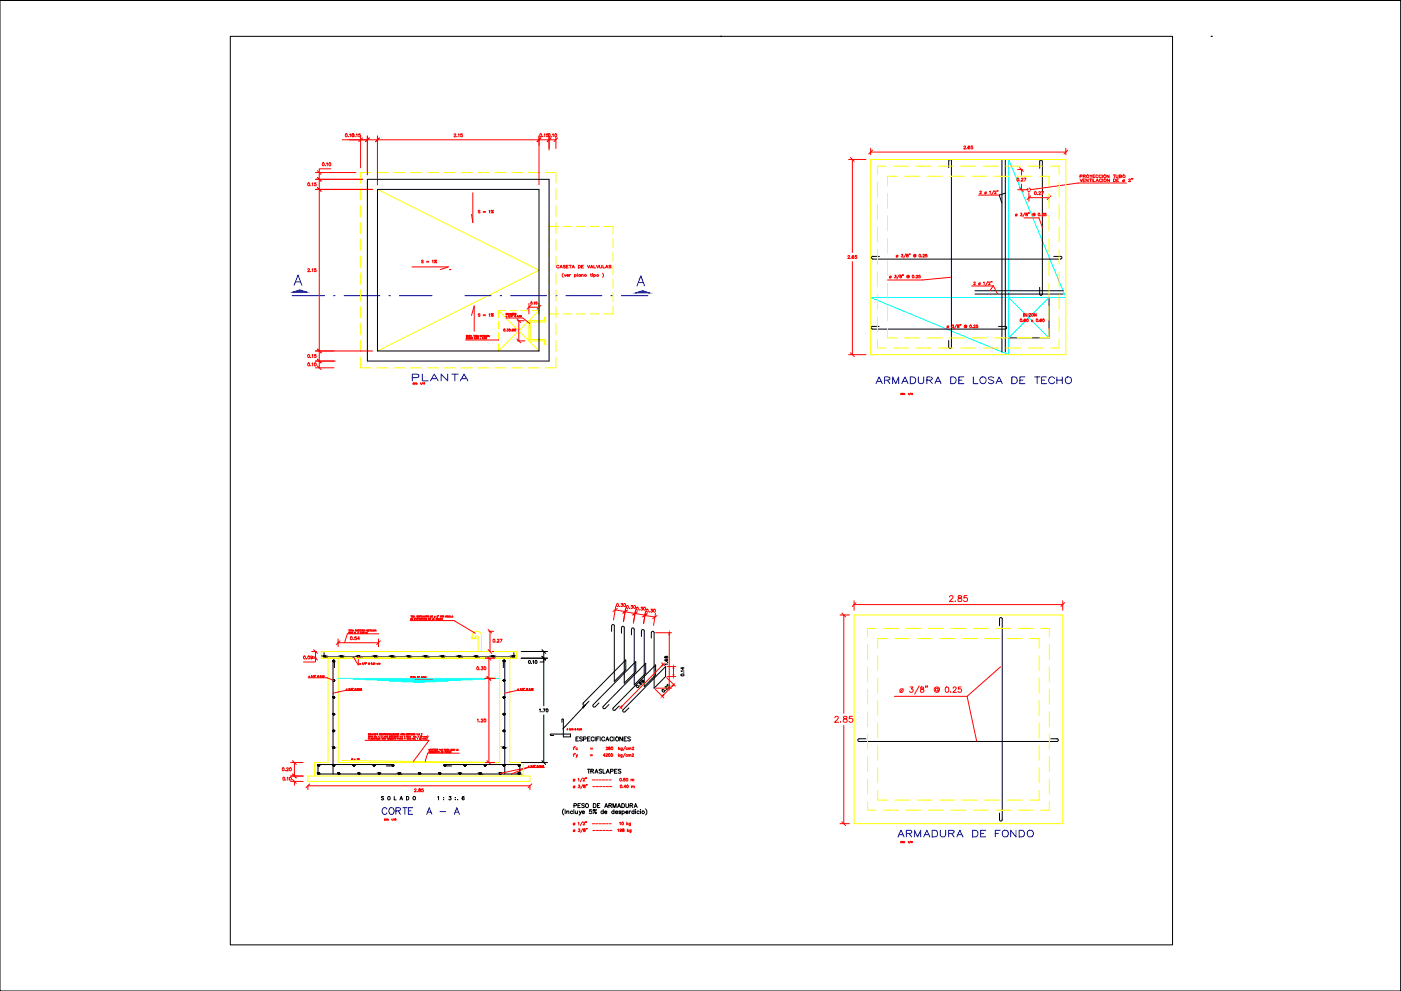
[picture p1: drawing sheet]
<svg xmlns="http://www.w3.org/2000/svg" width="594mm" height="420mm" viewBox="0 0 594 420" stroke-linecap="round" stroke-linejoin="round" font-family="sans-serif">
<defs><g id="words">
<text font-size="6.6" fill="#00f" x="370.4" y="164">ARMADURA DE LOSA DE TECHO</text>
<g font-size="6.2" fill="#f00">
<text x="173.6" y="162.6">PLANTA</text>
<text x="160.9" y="346.4">CORTE A - A</text>
<text x="379.6" y="356">ARMADURA DE FONDO</text>
</g>
<text font-size="4.9" fill="#f00" x="248" y="329.1">TRASLAPES</text>
<text font-size="4.9" x="242" y="343.6">PESO DE ARMADURA</text>
<text font-size="4.4" fill="#f00" x="160.5" y="340.4">S O L A D O 1 : 3 :. 6</text>
<g font-size="4" fill="#f00">
<text x="201.4" y="91.4">S = 1%</text>
<text x="201.4" y="135.5">S = 1%</text>
</g>
</g></defs>
<!-- layer: 0 -->
<g fill="none" stroke="#ff0" stroke-width=".42">
<path d="M157.4 73.2h-4.5v4.4M159.8 73.2h4.7M166.9 73.2h4.8M174.1 73.2h4.7M181.2 73.2h4.8M188.3 73.2h4.8M195.5 73.2h4.8M202.6 73.2h4.8M209.8 73.2h4.7M216.9 73.2h4.8M224.1 73.2h4.8M231.2 73.2h4.5v4.4"/>
<path d="M369.2 67.6h82.8v82.8h-82.8zM372.1 77.2v6.4M375.7 70.4h-3.6v3.6M378.8 70.4h6.4M380.4 74.7h-4.1v4.1M383.6 74.7h6.3M388.4 70.4h6.3M393.1 74.7h6.4M397.9 70.4h6.3M402.6 74.7h6.4M407.4 70.4h6.4M412.2 74.7h6.3"/>
<path d="M416.9 70.4h6.4M421.7 74.7h6.3M426.5 70.4h6.3M431.2 74.7h6.4M436 70.4h6.3M440.7 74.7h4.1v4.1M445.5 70.4h3.6v3.6M449.1 77.2v6.4M152.9 80v4.8M152.9 87.2v4.7M152.9 94.3v4.8M160.1 80.3l68.5 34.3-68.5 34.2"/>
<path d="M235.7 80v4.8M235.7 87.2v4.7M235.7 94.3v4.8M372.1 86.7v6.4M372.1 96.3v6.3M376.3 82v6.3M376.3 91.5v6.4M444.8 82v6.3M444.8 91.5v6.4M449.1 86.7v6.4M449.1 96.3v6.3M152.9 101.5v4.7"/>
<path d="M152.9 108.6v4.8M152.9 115.7v4.8M235.7 101.5v4.7M235.7 108.6v4.8M235.7 115.7v4.8M372.1 105.8v6.3M372.1 115.3v6.4M376.3 101v6.4M376.3 110.6v6.3M444.8 101v6.4M444.8 110.6v6.3M449.1 105.8v6.3"/>
<path d="M449.1 115.3v6.4M152.9 122.9v4.7M152.9 130v4.8M152.9 137.2v4.7M211.4 136.3v3.1M214.5 131.7h-3.1l17.2 17.1M216 131.7h3.2M220.8 131.7h3.2M224.3 136h6.5v-1.5h.6v2h-6.6v7.4h6.6v2.1h-.6v-1.5h-6.5zM225.6 131.7h3l-17.2 17.1v-3M235.7 122.9v4.7M235.7 130v4.8"/>
<path d="M235.7 137.2v4.7M372.1 124.8v6.4M372.1 134.4v6.3M376.3 139.1v4.2h4.1M376.3 120.1v6.3M376.3 129.6v6.4M444.8 120.1v6.3M444.8 129.6v6.4M444.8 139.1v4.2h-4.1M449.1 124.8v6.4M449.1 134.4v6.3M152.9 151.5v4.5h4.5"/>
<path d="M152.9 144.3v4.8M159.8 156h4.7M166.9 156h4.8M202.6 156h4.8M209.8 156h4.7M211.4 141.1v3.1M216.9 156h4.8M224.1 156h4.8M235.7 151.5v4.5h-4.5M235.7 144.3v4.8M372.1 143.9v3.6h3.6M378.8 147.5h6.4"/>
<path d="M383.6 143.3h6.3M388.4 147.5h6.3M393.1 143.3h6.4M397.9 147.5h6.3M402.6 143.3h6.4M407.4 147.5h6.4M412.2 143.3h6.3M416.9 147.5h6.4M421.7 143.3h6.3M426.5 147.5h6.3M431.2 143.3h6.4M436 147.5h6.3"/>
<path d="M449.1 143.9v3.6h-3.6M136.2 276.2h82.8v2.9h-82.8zM139.1 279.1v44.2h-5.7v5.7M143.4 279.1v44.2h68.5M199.9 270.5h2v.3h-2zM200.2 270.5a2.09 2.09 0 0 1 1.5-2.8 2.09 2.09 0 0 1 2.5 1.9v6.6M201.6 270.5a.61 .61 0 0 1 .6-.9 .61 .61 0 0 1 .6 .9M202.7 270.5v5.7M211.9 279.1v44.2M216.2 279.1v44.2h5.7v5.7M362.2 260.7h88.4v88.5h-88.4zM367.9 273.2v6.4"/>
<path d="M371.5 266.4h-3.6v3.6M372.2 278v6.3M374.6 266.4h6.4M376.3 270.7h-4.1v4.1M379.4 270.7h6.4M384.2 266.4h6.3M389 270.7h6.3M393.7 266.4h6.3M398.5 270.7h6.3M403.2 266.4h6.4M408 270.7h6.4M412.7 266.4h6.4"/>
<path d="M417.5 270.7h6.4M422.3 266.4h6.3M427.1 270.7h6.3M431.8 266.4h6.3M436.6 270.7h4v4.1M440.6 278v6.3M441.3 266.4h3.7v3.6M445 273.2v6.4M143.4 287.6h68.5M367.9 282.7v6.4M367.9 292.3v6.3M372.2 287.5v6.3"/>
<path d="M372.2 297v6.4M440.6 287.5v6.3M440.6 297v6.4M445 282.7v6.4M445 292.3v6.3M367.9 301.8v6.3M367.9 311.3v6.4M372.2 306.5v6.4M372.2 316.1v6.3M440.6 306.5v6.4M440.6 316.1v6.3M445 301.8v6.3"/>
<path d="M445 311.3v6.4M130.6 329h94.1v2.3h-94.1zM144.8 322.5l67.1 .8M367.9 339.9v3.6h3.6M367.9 320.8v6.4M367.9 330.4v6.3M372.2 325.6v6.3M372.2 335.1v4.1h4.1M379.4 339.2h6.4M389 339.2h6.3M398.5 339.2h6.3M408 339.2h6.4"/>
<path d="M417.5 339.2h6.4M427.1 339.2h6.3M440.6 325.6v6.3M440.6 335.1v4.1h-4M445 320.8v6.4M445 330.4v6.3M445 339.9v3.6h-3.7M374.6 343.5h6.4M384.2 343.5h6.3M393.7 343.5h6.3M403.2 343.5h6.4M412.7 343.5h6.4"/>
<path d="M422.3 343.5h6.3M431.8 343.5h6.3"/>
</g>
<g fill="none" stroke="#f00" stroke-width=".42">
<path d="M145.1 59.3h10.7M147.7 57.9h.1M148 59.3h87.7M148.3 56.9l.2-.2v1.3M150.5 57.9h.1M151.1 56.9l.3-.2v1.3M152.8 56.7h-.6l-.1 .6a.45 .45 0 0 1 .7-.1 .45 .45 0 0 1-.1 .7 .45 .45 0 0 1-.6-.2M152.9 57.7v13.5M153.7 58.5l-1.6 1.6M155.8 57.7v16.4M156.6 58.5l-1.6 1.6M160.1 57.7v20.7"/>
<path d="M160.9 58.5l-1.6 1.6M192.5 57l.3-.3 .5 .2-.8 1.1h.8M193.8 57.9h.1M194.3 56.9l.3-.2v1.3M196 56.7h-.6l-.1 .6a.45 .45 0 0 1 .7-.1 .45 .45 0 0 1-.1 .7 .45 .45 0 0 1-.6-.2M228.6 57.7v20.6M229.4 58.5l-1.6 1.6M230.2 57.9h.1M230.7 56.9l.3-.2v1.3M232.4 56.7h-.6l-.1 .6a.45 .45 0 0 1 .7-.1 .45 .45 0 0 1 0 .7 .45 .45 0 0 1-.7-.2M232.8 57.7v5.9M233.6 58.5l-1.6 1.6"/>
<path d="M233.7 57.9h.1M234.3 56.9l.3-.2v1.3M235.7 57.7v5.3M236.5 58.5l-1.6 1.6M131.7 78.7h.1M132.3 77.8l.3-.3v1.3M133.8 76h20M133.8 73.2h17.1M134 77.5h-.6l-.1 .6a.46 .46 0 0 1 .7-.1 .46 .46 0 0 1-.1 .7 .46 .46 0 0 1-.6-.1M134.6 79.5l1.6 1.6M134.6 75.2l1.6 1.6M134.6 72.4l1.6 1.6"/>
<path d="M137.9 70.2h.1M138.5 69.3l.3-.3v1.3M140.3 71.6h-4.9v84.4M359.8 67.6h7.4M360.6 66.8l1.6 1.6M361.4 67.6v39.5M369.2 62.9v2.7M369.2 64.5h82.8M370 63.7l-1.6 1.5M408.7 62.2l.2-.3 .5 .1-.8 1.2h.9M409.9 63.1h.1M411.2 62.1l-.1-.1a.55 .55 0 0 0-.7 .5 .55 .55 0 0 0 .8 .5 .39 .39 0 0 0-.2-.6 .39 .39 0 0 0-.5 .3"/>
<path d="M412.4 61.9h-.6l-.1 .5a.46 .46 0 0 1 .7 0 .46 .46 0 0 1 0 .7 .46 .46 0 0 1-.7-.2M431.5 71.9h2.1M432.4 71.1l1.5 1.6M432.4 79.6l1.5 1.6M432.5 76.7v.1M433.1 75.8l.5-.3 .2 .4-.8 .9h.9M433.2 71.9v2.4M433.2 78.1v2.3M434.2 75.5h.9l-.6 1.3M435.9 79.8l-.3 .9M452 62.9v2.7M452.8 63.7l-1.6 1.5"/>
<path d="M458 74.8l.8-.1 .1-.3-.9-.2v1.1M458 75.9l.5 1.1 .5-1.1M459.3 76.4h.5M459.3 74.7l.9-.3-.9-.2v1.1M459.8 74.7l.4 .6M460.1 75.9h-.8v1.1h.8M461.4 75.9v1.1l-.9-1.1v1.1M461.9 75.9h1M462.2 74.2l.5 .5 .5-.5M462.4 75.9v1.1M462.7 74.7v.6M463.1 75.9v1.1"/>
<path d="M463.5 74.7h.5M463.6 75.9v1.1h.8M464.3 74.2h-.8v1.1h.8M464.7 77l.6-1.1 .5 1.1M464.9 76.6h.7M465.7 74.4a.54 .54 0 0 0-.8-.1 .54 .54 0 0 0 0 .8 .54 .54 0 0 0 .8-.1M467 74.4a.54 .54 0 0 0-.8-.1 .54 .54 0 0 0 0 .8 .54 .54 0 0 0 .8-.1M467.1 76.2a.54 .54 0 0 0-.8-.2 .54 .54 0 0 0 0 .9 .54 .54 0 0 0 .8-.1M467.4 74.2v1.1M467.6 75.9v1.1M470.3 74.2v1.1l-.9-1.1v1.1M470.4 75.9v1.1l-.9-1.1v1.1"/>
<path d="M472.1 74.2h.9M472.2 75.9h.5a.58 .58 0 0 1 .4 .5 .58 .58 0 0 1-.4 .6h-.5zM472.5 74.2v1.1M473.2 74.2l.1 .9 .3 .2 .5-.2v-.9M473.5 76.4h.6M474.4 75.9h-.9v1.1h.9M474.7 74.7l.8-.1v-.3l-.8-.1v1.1l.8-.1-.3-.5M476.9 76.2l-.9 .8M477.6 77.6h-20.5l-20.1 2.8-.6-.6M478.6 76.2l.2-.3 .5 .1-.8 1h.9M479.9 75.7l-.1 .3M480.4 75.7l-.2 .3"/>
<path d="M133.8 80.3h24.3M200.5 81.7v12.6l-.6-3.4M414.9 82.7h8.8M415.5 81.3l.2-.3 .4 .2-.7 1h.8M418.3 81.4l-.7 .8M419.6 81.2l.3-.2v1.2M421.5 80.8l-1 1.8M421.7 81.3l.7-.2-.7 1.1h.7M422.9 80.9l-.1 .2M423.2 80.9l-.1 .2M431.3 90.8l-.7 .7M431.5 80.4h4.5"/>
<path d="M432.7 90.4h.6l-.3 .4a.37 .37 0 0 1 .3 .6 .37 .37 0 0 1-.7-.1M434.3 92.4h6.3l1.4 4M434.7 90.2l-1 1.7M435 90.4v.4a.48 .48 0 0 1 .6 .1 .48 .48 0 0 1 0 .6h-.6a.57 .57 0 0 1 0-.6 .57 .57 0 0 1 .6-.3zM436.1 90.2l-.1 .3M436.3 81.7v3.7M436.3 83.8h8.5M436.5 90.2l-.2 .3M436.8 80.9l-.9 .2M437 83l-1.5 1.6M438.7 90.8l-.4-.2-.2 .3 .2 .4 .4-.2M438.7 90.6v.7a.55 .55 0 0 0-.2-.9 .55 .55 0 0 0-.8 .4 .55 .55 0 0 0 .5 .7l.6-.1"/>
<path d="M439.9 82.4v.1M440.5 81.6l.2-.4 .5 .2-.8 1.2h.9M441.3 91.4l.1 .1M441.7 81.2h.8l-.6 1.4M441.9 90.6l.4-.2 .2 .3-.7 .8h.8M443.6 90.4h-.6v.5a.4 .4 0 0 1 .6 0 .4 .4 0 0 1-.1 .6 .4 .4 0 0 1-.6-.2M444.8 82.6v2.8M445.6 83l-1.6 1.6M130.5 114.2l.5-.3 .2 .4-.7 .9h.8M131.7 115.1h.1M132.3 114.2l.3-.3v1.3M134 113.9h-.6l-.1 .6a.45 .45 0 0 1 .7-.1 .45 .45 0 0 1-.1 .7 .45 .45 0 0 1-.6-.2"/>
<path d="M174.7 113.2h15.4l-3.4 1.1M179.5 110.5l-.7-.1v.3l.7 .6h-.8M180.8 110.8h1M180.8 111.1h1M183.3 110.5l.3-.2v1.2M184.4 110.3l-.1 .4-.1-.3 .9-.1-1 1.2M184.8 111.1l.3 .3zM190.7 114.3h.1M359.5 108.7l.3-.4 .4 .2-.7 1.1h.8M360.8 109.5v.1M361.4 110.9v39.5M362 108.5v-.1a.55 .55 0 0 0-.7 .6 .55 .55 0 0 0 .7 .4 .39 .39 0 0 0-.2-.6 .39 .39 0 0 0-.5 .4"/>
<path d="M363.3 108.3h-.6l-.1 .6a.46 .46 0 0 1 .7-.1 .46 .46 0 0 1-.1 .7 .46 .46 0 0 1-.7-.1M377.9 117.1l-.7 .7M379.3 116.7h.7l-.4 .4a.38 .38 0 0 1 .4 .4 .38 .38 0 0 1-.3 .4 .38 .38 0 0 1-.4-.3M380.7 108.2l-.7 .8M381.3 116.5l-1 1.7M381.6 116.8l.7 .8a.38 .38 0 0 1-.5 .2 .38 .38 0 0 1-.2-.5l.6-.3zM382.2 107.8h.6l-.3 .5a.38 .38 0 0 1 .4 .3 .38 .38 0 0 1-.4 .5 .38 .38 0 0 1-.4-.3M382.7 116.5l-.1 .3M383.1 116.5l-.2 .3M384.2 107.6l-1 1.7M384.5 107.9l.6 .7a.37 .37 0 0 1-.4 .4 .37 .37 0 0 1-.3-.5l.7-.4zM385.3 117.1l-.5 .1 .1 .3 .4-.1"/>
<path d="M385.3 117v.5a.55 .55 0 0 0-.1-.8 .55 .55 0 0 0-.8 .1 .55 .55 0 0 0 .2 .8l.8 .1M385.6 107.7l-.1 .3M385.9 107.7l-.1 .3M387.9 117.7h.1M388.2 108.3l-.1-.1a.32 .32 0 0 0-.5 0 .32 .32 0 0 0 .2 .5l.4-.2M388.2 108.1v.6a.54 .54 0 0 0 0-.8 .54 .54 0 0 0-.8 0 .54 .54 0 0 0 0 .8l.4 .3 .5-.2M388.5 117l.1-.2a.34 .34 0 0 1 .5 0 .34 .34 0 0 1-.1 .5l-.5 .5h.7M390.2 116.7h-.6v.5a.41 .41 0 0 1 .6-.1 .41 .41 0 0 1-.1 .7 .41 .41 0 0 1-.5-.2M390.8 108.9h.1M391.4 108.1l.4-.3 .2 .4-.7 .8h.7M393 107.8h-.5l-.1 .5a.41 .41 0 0 1 .6 0 .41 .41 0 0 1 0 .6 .41 .41 0 0 1-.6-.1M403.2 117.6l-12 1.1h-14.9"/>
<path d="M412.9 119.8l.4-.3 .3 .4-.7 .8h.7M415.7 119.9l-.7 .8M417.1 119.8l.2-.3v1.2M418.9 119.3l-1 1.8M419.2 119.8l.4-.3 .2 .4-.7 .8h.8M420.3 119.4l-.1 .2M420.6 119.4l-.1 .2M199.9 133.7l1.2-3.9v10.6M214.9 134l-.3 .4M215 139.5h.5l-.3 .3 .2 .1a.34 .34 0 0 1 0 .5 .34 .34 0 0 1-.5-.1M215.6 133.8h.3l.1 .4-.4 .1M216.6 133.7l-.4 .9"/>
<path d="M217.2 134.2h-.5l.3-.4v.6M217.3 133.7v.2M217.5 133.7v.2M217.7 139.6l-.1-.1a.45 .45 0 0 0-.5 .5 .45 .45 0 0 0 .5 .4v-.5l-.4 .2M218.6 134h-.2l.2 .2M218.6 133.9l.2 .3-.2-.4-.4 .4 .5 .1M219.2 135.2l1.6 1.5M219.4 136h2.9M220 134.3h.1M220 136v8.5M220.3 133.8h.3v.4l-.4 .1M224.3 128.7v4.4"/>
<path d="M224.3 130.3h4.3M225.1 129.5l-1.6 1.6M226 128.9h.1M226.4 128.2l.3-.2v1M227.7 128h-.5v.4a.33 .33 0 0 1 .5 .1 .33 .33 0 0 1-.1 .4 .33 .33 0 0 1-.4-.1M228.6 128.7v4.4M229.4 129.5l-1.6 1.6M402.3 138.2l-.7 .7M403.7 137.8h.6l-.3 .5a.37 .37 0 0 1 .3 .6 .37 .37 0 0 1-.7-.2M405.7 137.6l-1 1.7M406 137.9l.7 .8a.38 .38 0 0 1-.5 .2 .38 .38 0 0 1-.2-.4l.6-.4zM407.1 137.7l-.1 .2"/>
<path d="M407.5 137.7l-.2 .2M409.7 138.3h-.6l.2 .4 .4-.2M409.7 138.1v.5a.54 .54 0 0 0 0-.7 .54 .54 0 0 0-.8 0 .54 .54 0 0 0 0 .7l.4 .3 .5-.1M412 121.2h9.1l-1.4 2.1M412.3 138.9h.1M412.9 138.1l.1-.2a.34 .34 0 0 1 .5 0 .34 .34 0 0 1-.1 .5l-.6 .5h.8M414.6 137.8h-.6v.5a.4 .4 0 0 1 .6 0 .4 .4 0 0 1-.1 .6 .4 .4 0 0 1-.6-.2M421.1 121l1.8 3.4M433.7 136.3h.1M434 133.5l.8-.3-.8-.2v1.1l.8-.2-.3-.4M434.8 135.4l-.2-.1a.53 .53 0 0 0-.4 .5 .53 .53 0 0 0 .5 .5 .34 .34 0 0 0 0-.6 .34 .34 0 0 0-.5 .3M435.1 133l.3 1.1 .5-.3v-.8"/>
<path d="M436.3 133h.8l-.8 1.1h.8M437.4 135.6l.6 .8M438 135.6l-.6 .8M439.4 133v1.1l-.8-1.1v1.1M440.5 136.3h.1M441.6 135.4l-.2-.1a.53 .53 0 0 0-.5 .5 .53 .53 0 0 0 .6 .5 .35 .35 0 0 0 0-.6 .35 .35 0 0 0-.5 .3M131.7 151.5h.1M131.7 155l.1 .1M132.3 150.5l.3-.2v1.3M132.3 154.1l.3-.2v1.3M133.8 148.8h24.3M133.8 153.1h8.4"/>
<path d="M133.8 156h7.8M134 150.3h-.6l-.1 .5a.46 .46 0 0 1 .7 0 .46 .46 0 0 1-.1 .7 .46 .46 0 0 1-.6-.2M134.6 148l1.6 1.6M134.6 152.3l1.6 1.6M134.6 155.2l1.6 1.5M197.4 144.1h14M197.7 142.5l.4-.3h-.4v.5M197.7 143.4h.4l-.1-.3h-.3v.6h.4l-.1-.3M198.3 142.5l.4-.3h-.4v.5M198.3 143.1l.2 .6 .2-.6M198.5 142.5l.2 .2M198.9 143.1h.4l-.4 .6h.4"/>
<path d="M199.5 142.2l.2 .3 .2-.3M199.7 142.5v.2M200 142.7h.1M200.4 143.1v.6l-.4-.6v.6M200.8 142.2h.4M201 142.2v.5M201.3 142.7l.2-.5 .2 .5M201.4 142.5h.2M201.7 143.7h.1M201.9 142.5l.3-.3h-.3v.5M202.3 143.2l-.3 .2 .3 .2-.3-.1M202.5 142.7l.2-.5 .2 .5"/>
<path d="M202.6 142.5h.2M203.6 142.7v-.5l.2 .5 .2-.5v.5M203.6 143.3l.3 .4M203.9 143.3l-.3 .4M204.2 142.5h.2M204.6 142.2h-.4v.5h.4M204.8 142.2h.3M204.9 142.2v.5M205.1 143.7h.1M205.2 142.7l.2-.5 .3 .5M205.3 142.5h.3M205.7 143.2l-.3 .2 .3 .3v-.3l-.3 .1"/>
<path d="M205.8 142.2v.5h.4M206.3 142.2v.5M206.9 142.3l-.4 .1 .2 .3 .2-.1M207.1 142.7l.2-.5 .2 .5M207.2 142.5h.2M214.5 140.3v.1M216.7 140.3h.1M219.2 143.7l1.6 1.6M219.4 144.5h3.2M359.8 150.4h7.4M360.6 149.6l1.6 1.6M382 167h.2"/>
<path d="M382.4 166.8h-.4v.5h.4M382.9 166.8h-.3l.3 .4h-.3M383.5 166.9l-.4 .1 .1 .3 .3-.1M383.7 166.9h.1M383.7 167.3h.1M385.1 166.8l.1 .5M386 166.6l-.5 .9M386.1 166.8l.1 .5M260.9 258.6l4.1 .7M261.1 257l-1 5.8M261.8 257.9l-1.9 1.3M262.7 257l.1 .1"/>
<path d="M263.4 255.9h.6l-.3 .5a.4 .4 0 0 1 .4 .5 .4 .4 0 0 1-.6 .3l-.3-.2M264.2 259.9l1.8-1.2-1.8 1.3M265 259.4l8.5 1.4M265.3 257.7l-.9 5.9 .9-5.8M266.9 257.9h.1M267.5 256.7h.7l-.3 .5a.42 .42 0 0 1 .3 .7 .42 .42 0 0 1-.7-.2M269.5 258.5l-.9 5.7M270.2 259.4l-1.8 1.3M271.1 258.6h.1M271.8 257.4h.7l-.4 .5a.43 .43 0 0 1 .4 .4 .43 .43 0 0 1-.4 .5 .43 .43 0 0 1-.4-.4M273.8 259.2l-.9 5.2 .8-5.1M275.3 259.4l.1 .1"/>
<path d="M276 258.3h.6l-.3 .4a.43 .43 0 0 1 .3 .7 .43 .43 0 0 1-.8-.1M357 259.9l1.6 1.6M362.2 254.7v4M362.2 256.3h88.4M363 255.5l-1.6 1.6M402.6 253.1l.5-.6 1 .5-1.6 2.1h1.7M405.1 254.8l.1 .1M406.4 252.6v.8l1.1 .3 .4 .5a.81 .81 0 0 1-1.1 .9 .81 .81 0 0 1-.3-1.4l1.1-.3 .2-.5-.6-.4zM410 252.5h-1.1l-.2 1.1a.9 .9 0 0 1 1.4 0 .9 .9 0 0 1-.2 1.3 .9 .9 0 0 1-1.3-.3M450.6 254.7v4M451.4 255.5l-1.5 1.6M130 279.3h.1"/>
<path d="M132.2 276.2h2M132.2 279.1h2M132.5 278.6a.4 .4 0 0 1-.5 .3 .4 .4 0 0 1-.2-.6 .4 .4 0 0 1 .6 0v.8l-.3 .3-.3-.2M133 275.4l1.6 1.6M133 278.3l1.6 1.6M133.8 276.2v4.5h-5.1M143.4 270.9v3.3M143.4 272.5h17.1M144.2 271.7l-1.6 1.6M147.8 267h.4M148 267v.6M148.3 267.6l.2-.6 .3 .6"/>
<path d="M148.4 268.5h.1M148.4 267.4h.3M148.9 267.3l.4-.2-.4-.1v.6M149 268.1l-.4 .1 .3 .3v-.3l-.3 .2M149.5 267.6l.2-.6 .2 .6M149.6 267.4h.3M149.8 271.1l.1 .1M150.2 268.6v-.6l.3 .6 .2-.6v.6M150.9 268.5h.1M151 267.1h-.4l.4 .3-.4 .1M151.1 270h-.6l-.1 .5a.45 .45 0 0 1 .7 0 .45 .45 0 0 1-.1 .6 .45 .45 0 0 1-.6-.1M151.1 267.6l.3-.6 .2 .6"/>
<path d="M151.2 267.4h.3M151.7 268l.4 .6M151.9 279.1h9.5M151.9 278.2v3.7l-2.1-3.4M152.1 268l-.4 .6M152.1 267v.6l-.3-.6v.6M152.4 267v.6M152.5 270.8h-.9l.6-.8v1.2M152.6 267h.4M152.7 267v.6M153 267.6l.2-.6 .3 .6M153.1 267.4h.3"/>
<path d="M153.3 268.5h.1M153.6 267.3l.4-.2-.4-.1v.6M153.8 267.3l.2 .3M153.9 268.1h-.3l.2 .4v-.3l-.2 .2M154.2 267v.6M154.4 267.6l.2-.6 .3 .6M154.5 267.4h.3M155.2 268.6v-.6l.2 .6 .2-.6v.6M155.5 267.6v-.6l.3 .6 .2-.6v.6M155.8 268.5h.1M156.2 267.3h.2M156.5 267h-.3v.6h.3"/>
<path d="M156.7 267h.4M156.9 267v.6M157.2 267.6l.2-.6 .2 .6M157.3 267.4h.3M157.8 267v.6h.3M158.3 267v.6M158.9 267.1h-.4l.1 .4h.3M159 267.6l.3-.6 .2 .6M159.1 267.4h.3M160.5 270.9v3.3M160.7 268.7h-13.4l-1.2 3.7M161.3 271.7l-1.6 1.6"/>
<path d="M173.9 263.1h18.6l9.1 5.4M174.2 262.1h.3l-.1 .5zM174.2 261.1h.4M174.4 261.1v.6M174.7 261.1l.2 .6 .2-.6M174.8 262.3h.2M175.1 262.1h-.3v.5h.3M175.3 261.4l.3-.1v-.2h-.3v.6l.3-.1v-.2M175.8 262.4l.3-.3h-.3v.5M175.9 261.6h.1M176.4 262.3l.3-.2h-.3v.5M176.6 262.3l.1 .3"/>
<path d="M176.7 261.1l.2 .6 .2-.6M177.2 261.4h.2M177.5 261.1h-.3v.6h.3M177.5 262.1h.4M177.8 262.1v.5M178.1 262.3h.2M178.1 261.1v.6l-.4-.6v.6M178.3 261.1h.4M178.4 262.1h-.3v.5h.3M178.5 261.1v.6M178.8 261.1v.6M178.9 262.2h-.3v.4l.3-.1"/>
<path d="M179 261.1v.6h.3M179.5 261.7l.2-.6 .2 .6M179.5 262.2l-.4 .1 .2 .3 .2-.1M179.6 261.5h.2M179.7 262.1v.5M180.5 261.2h-.4l.1 .4 .3-.1M180.6 261.1v.6M180.9 262.1v.5l-.4-.5v.5M181.6 262.3h.3M181.9 261.1v.6l-.4-.6v.6M182 262.1h-.4v.5h.4M182.5 262.1v.5l-.3-.5v.5"/>
<path d="M182.6 261.1l.3 .1-.1 .5zM183.1 261.4h.2M183.3 262.1v.5h.3M183.5 261.1h-.4v.6h.4M183.7 262.6l.2-.5 .2 .5M183.8 262.5h.3M184.5 261.3l-.3 .4M185.2 262.1h-.4l.4 .3-.4 .2M185.3 261.2h.3l-.4 .5h.4M185.4 262.6l.2-.5 .2 .5M185.5 262.5h.2M185.8 261v.2"/>
<path d="M186 261l-.1 .2M186 262.1v.5h.3M186.4 262.1v.5M186.6 262.1l.4 .1-.1 .4zM187.1 261.2h-.4l.1 .4 .3-.1M187.2 262.6l.3-.5 .2 .5M187.3 262.5h.3M188.2 261.1v.6l-.4-.6v.6M189 261.4l.4-.2-.4-.1v.6M189.1 261.4l.3 .3M189.5 261.4h.2M189.9 261.1h-.4v.6h.4"/>
<path d="M190.3 261.1v.5l-.3-.1M190.5 261.1v.6M190.7 261.1v.6h.4M191.2 261.1v.6h.3M191.6 261.7l.3-.6 .2 .6M191.7 261.5h.3M205.7 279.1h4.2M206.5 278.3l1.6 1.6M207 266.9l1.5 1.5M207 275.4l1.5 1.6M207.3 267.7h2M207.3 279.1v44.2"/>
<path d="M207.8 267.7v8.5M208.6 276.2h.7M210.3 272.2h.1M210.9 271.3l.3-.3 .4 .3-.7 1h.8M212 271h.9l-.6 1.3M273.5 260.9l4.2 .7M274.4 260.1l-1.8 1.4M274.4 260.3l-1.9 1.3M278 260.1l-.9 5M278 268.3h6.8M278.6 261l-1.8 1.3M283.8 269.1v21.9"/>
<path d="M356.2 260.7h4M357.8 260.7v41.7M130.7 287.4h8l2.8 1.1M131.3 286.7l-.3 .4M132 286.5h.3l.1 .4h-.4M133 286.4l-.5 .8M133.2 286.5l.2 .6-.3-.2 .4-.4zM133.7 286.4v.2M133.9 286.4v.2M135 286.7h-.3l.3 .2M135 286.6l.1 .3-.2-.4-.3 .4 .5 .1M136.4 287h.1"/>
<path d="M136.6 286.6l.3-.1-.3 .6h.4M137.5 286.5l-.3 .2 .3 .3-.4-.1M147.2 292.1l-.4 .4M147.9 291.9h.3v.5h-.4M148.9 291.8l-.5 .9M149 291.9l.4 .5h-.4l.4-.3zM149.6 291.8l-.1 .2M149.7 291.8v.2M150.9 292.1h-.3l.3 .2M150.9 292.1v.3v-.5l-.4 .3 .4 .2M152.2 292.4h.1M152.4 292.1l.3-.2-.3 .6h.4"/>
<path d="M152.9 281.3l-.4 .3M153.3 291.9l-.3 .2 .3 .3h-.3M153.4 292.8h-7.2l-5 1.1M153.6 281.1h.3v.4h-.4M154.6 281l-.5 .8M154.7 281.1l.2 .5-.2-.2 .3-.3zM155.3 281l-.1 .1M155.4 281v.1M156.5 281.3h-.2l.2 .1M156.5 281.2l.1 .3-.1-.4-.3 .4 .4 .1M157.9 281.6h.1M158.2 281.2l.3-.1-.3 .5h.3"/>
<path d="M159 281.1l-.3 .2 .3 .3-.3-.1M160.1 281.3l-.4 .1 .4 .2M160.1 281.3v.3M160.7 281l-.4 .8M161.2 281.3l-.3 .3M174.5 286.8v.6l-.3-.6v.6M174.8 286.8v.6M175 286.8l.2 .6 .2-.6M175.5 287.1h.2M175.9 286.8h-.4v.6h.4M176 286.8v.6h.4M176.2 287.9h7.1"/>
<path d="M177 286.8l.3 .1v.4l-.3 .1zM177.5 287.1h.3M177.9 286.8h-.4v.6h.4M178.6 287.4l.2-.6 .2 .6M178.7 287.2h.2M179.6 286.9h-.4v.4l.3 .1v-.3M179.7 286.8l.1 .6 .3-.1v-.5M180.4 287.4l.2-.6 .2 .6M180.5 287.2h.2M203.4 283.9h.1M204.1 282.7h.7l-.4 .5a.4 .4 0 0 1 .4 .5 .4 .4 0 0 1-.5 .3l-.3-.2M205.7 287.6h4.2"/>
<path d="M206.5 286.9l1.6 1.5M219.9 292.1l-.4 .4M220.6 291.9h.3l.1 .4-.4 .1M221.6 291.8l-.5 .9M222.3 291.8l-.1 .2M222.5 291.8l-.1 .2M223.6 292.1h-.3l.3 .2M223.6 292.1l.1 .3-.1-.5-.4 .1v.4h.5M224.9 292.4h.1M225.2 292.1l.3-.1-.3 .5h.4M226.1 291.9h-.3l.3 .5h-.4M226.1 292.8h-7.1l-5 1.1"/>
<path d="M262.6 299.3l1.1 1.2M277.8 292.2l3.7 3.7M278 291.8h6.8M280.6 281l1.2 1.2M280.7 282.2l-16.9 17.2M282.7 287.3l3.7 3.6M282.9 286.9h3.6M282.9 282.6h3.6M285.1 290.8l-3.7 3.8M285.6 283.4v2.6M379.3 295.2h30.8M383 292l-1.4 1.5"/>
<path d="M385.9 291.3h1.2l-.6 .8a.76 .76 0 0 1 .5 1.2 .76 .76 0 0 1-1.3-.2M389.8 290.8l-1.9 3.5M390.5 291.3v.7a.91 .91 0 0 1 1 .3 .91 .91 0 0 1 0 1.1h-1a.91 .91 0 0 1 0-1.1 .91 .91 0 0 1 1-.3v-.7zM392.6 290.9l-.2 .6M393.3 290.9h-.2h.2l-.2 .6M397.8 292.1a.59 .59 0 0 0-.9-.2 .59 .59 0 0 0 0 .9 .59 .59 0 0 0 .9-.1M397.8 291.8v1.1a.76 .76 0 0 0 .7-.8 .76 .76 0 0 0-.7-.8 1.17 1.17 0 0 0-1.7 1.3 1.17 1.17 0 0 0 2 .6M401.1 291.3a1.13 1.13 0 0 1 1.4 .9 1.13 1.13 0 0 1-.8 1.3l-.8-.4zM403.1 293.3l.1 .1M404.2 291.8l.4-.5 .9 .4-.3 .7-1.1 1.1h1.5M407.5 291.3h-1.1v.9a.8 .8 0 0 1 1.2 0 .8 .8 0 0 1-.2 1.2 .8 .8 0 0 1-1.2-.3M410.1 295.2l4 18.9"/>
<path d="M424.3 282.7l-14.2 12.5M154.8 313.9h27.1l-6.6 8.8M156.2 313.2l.4-.3h-.4v.5M156.2 311.3h.2M156.6 311h-.4v.6h.4M156.6 312.1h-.4l.4 .3-.4 .1M156.8 312v.6M156.8 312.9v.5h.3M157 312v.6M157.1 311v.6l-.3-.6v.6M157.1 312.3l.3 .3M157.3 313.4l.2-.5 .2 .5"/>
<path d="M157.4 311v.6h.2M157.4 312l-.4 .4M157.4 313.3h.2M157.6 312.6l.2-.6 .2 .6M157.6 312.4h.3M157.8 311l.1 .6 .3-.6M158.2 312.9v.5l-.3-.5v.5M158.8 311.2h-.4l.1 .4 .3-.1M158.9 313l-.4 .1 .1 .3 .3-.1M159 311v.6M159 312.9v.5M159 313.1h.4"/>
<path d="M159 312v.6l-.3-.6v.6M159.2 311l.4 .2-.2 .4zM159.4 312.9v.5M159.6 313.4l.3-.5 .2 .5M159.7 313.3h.3M159.8 312.5h.1M160.2 312.9l.4 .2-.1 .3h-.3zM160.6 312.1l.1 .5M160.9 311v.6M161.1 311.6v-.6l.2 .6 .2-.6v.6M161.7 311.9v.9M161.8 311.3l.3-.1-.3-.2v.6"/>
<path d="M161.9 312.1l.2 .5M162.3 313h-.4l.1 .4 .3-.1M162.3 311.3h.2M162.7 311h-.4v.6h.4M162.8 311.3l.4-.2-.4-.1v.6M163 311.3l.2 .3M163.2 312.3l-.3 .1 .3 .1M163.4 312.3l.2-.1 .1 .4M163.4 312.2v.4M163.4 311.6v-.6l.2 .6 .2-.6v.6M163.4 312.9v.5l-.3-.5v.5M163.7 312.3l.2-.1 .1 .4"/>
<path d="M164 311.3h.3M164.2 311.9v.9M164.4 311h-.4v.6h.4M164.5 311.6l.3-.6 .2 .6M164.6 313l-.4 .1 .1 .3 .3-.1M164.6 311.4h.3M164.8 313.1h.2M165.1 312.6v-.6l.2 .6 .2-.6v.6M165.1 312.9h-.3v.5h.3M165.2 311.3l.4-.1-.2-.2-.2 .6h.3l-.1-.3M165.3 313.4v-.5l.2 .5 .2-.5v.5M165.7 311v.6"/>
<path d="M165.9 311v.6h.4M165.9 313.1h.3M166.3 312.9h-.4v.5h.4M166.3 312.3l.4-.2-.4-.1v.6M166.4 311v.6M166.5 312.3l.2 .3M166.6 311h.4l-.4 .6h.4M166.8 312.9v.5l-.3-.5v.5M166.9 312h.4M167 312.9h.4M167.1 312v.6M167.2 311.6l.2-.6 .2 .6"/>
<path d="M167.2 312.9v.5M167.3 311.4h.2M167.4 312.3h.2M167.7 312h-.3v.6h.3M167.9 312.3l.3-.3h-.3v.6M168.1 312.3l.2 .3M168.1 311v.6l-.3-.6v.6M168.4 311h.3M168.6 311v.6M168.7 313.2l.3-.2-.3-.1v.5M168.9 311.3h.2M169.2 311h-.3v.6h.3"/>
<path d="M169.2 312.9l.1 .5h.3v-.5M169.6 312.1l.1 .5M169.8 313.1l.4-.2h-.4v.5M170.1 312.2h.1M170.1 312.5h.1M170 313.1l.2 .3M170.3 311.2h-.4l.2 .4 .2-.1M170.4 312.1l.2 .5M171.4 312l.2 .3 .2-.3M171.4 311v.6l-.3-.6v.6M171.5 312.9l.2 .2 .2-.2M171.6 312.3v.3"/>
<path d="M171.7 313.1v.3M172.2 311.6v-.6l.2 .6 .2-.6v.6M172.8 312.1h-.4l.4 .3-.4 .1M172.9 313h-.3l.3 .4h-.3M173 312v.6M173.1 312.9v.5M173.2 312v.6M173.3 312.3l.3 .3M173.3 312.9v.5M173.4 311.3l.4-.1-.4-.2v.6M173.4 313.1l.3 .3M173.6 312l-.4 .4"/>
<path d="M173.6 311.3l.2 .3M173.7 312.9l-.4 .4M173.7 312.6l.3-.6 .2 .6M173.8 312.4h.3M173.9 313.4l.2-.5 .2 .5M174 311h.4M174 313.3h.2M174.2 311v.6M174.5 311.3h.2M174.8 311h-.3v.6h.3M175 311.3l.3-.2-.3-.1v.6M175.2 311.3l.2 .3"/>
<path d="M175.4 312.9v.5l-.4-.5v.5M175.8 312v.6l-.4-.6v.6M176.1 313.4h.1M176.5 312.5h.1M176.7 311.2l.1 .4M176.9 313l.1 .4M177.2 311.2h.1M177.2 311.6h.1M177.3 312.1l.1 .5M177.5 311.2l.3-.1-.3 .5h.4M178.1 312.8v.8M178.3 313l.3-.1-.4 .5h.4"/>
<path d="M178.4 311.9v.9M178.6 311l.2 .3 .2-.3M178.8 311.3v.3M179.3 313.2l.2-.1 .1 .3M179.3 313.1v.3M179.6 313.2l.2-.1 .1 .3M179.7 312.3l.2-.1 .1 .4M179.7 312.2v.4M180 312.3l.2-.1 .1 .4M180.1 313.2l.2-.1 .1 .3M180.1 313.1v.3M180.4 313.2l.2-.1 .1 .3"/>
<path d="M180.5 312.3l.2-.1 .1 .4M180.5 312.2v.4M180.8 312.3l.2-.1 .1 .4M180.9 312.8v.8M181.3 311.9v.9M181.9 318.2v-.6l.2 .6 .2-.6v.6M181.9 318.9l.3-.3h-.3v.6M182.5 318.9h.2M182.8 318.6h-.3v.6h.3M183.2 317.9l.4-.2-.4-.1v.6M183.3 317.9l.3 .3M183.4 318.6v.6l-.4-.6v.6"/>
<path d="M183.6 318.6h.3v.5l-.3 .1zM183.7 317.6h.4M183.9 317.6v.6M184.1 318.6v.6M184.2 317.9h.2M184.4 318.9h.2M184.6 317.6h-.4v.6h.4M184.7 317.9l.4-.3h-.4v.6M184.7 318.6h-.3v.6h.3M184.9 317.9l.2 .3M185.3 318.6v.6l-.4-.6v.6M185.5 318.6h.4"/>
<path d="M185.7 318.6v.6M186 318.9h.2M186.4 318.6h-.4v.6h.4M186.4 317.7l.2 .5M186.9 317.8h.1M186.9 318.1h.1M187 318.6h.4v.5l-.4 .1zM187.6 317.6l-.3 .2 .3 .3h-.3M187.6 318.9h.2M188 318.6h-.4v.6h.4M188.3 317.9l.4-.2-.4-.1v.6M188.6 318.9h.2"/>
<path d="M188.9 318.2l.2-.6 .2 .6M189 318.6h-.4v.6M189 318h.3M189.5 317.9l.4-.2-.4-.1v.6M189.7 317.9l.2 .3M190.1 318.2l.2-.6 .2 .6M190.1 318.6v.6l-.4-.6v.6M190.2 318h.2M190.3 318.6l.4 .2-.2 .4zM191.2 317.6l.3 .1-.1 .5zM191.8 318.2l.2-.6 .2 .6M191.9 318h.2"/>
<path d="M192.4 317.9l.3-.2-.3-.1v.6M192.5 317.9l.2 .3M193.4 317.6v.6h.4M193.9 318.2l.2-.6 .3 .6M194 318h.3M194.8 319.3h-13.4l-1.2 3.7M202.4 305.1l.3-.3v1.3M203.4 306h.1M204 305.1l.3-.3 .5 .3-.8 1h.8M240.7 308.9l-.2 .6M241.6 308.9h.3v.5h-.4M242.5 308.8l-.5 .9"/>
<path d="M243.1 317.1h.4M243.1 320h.4M243.5 316.7l-.3 1.1M243.5 319.6l-.3 1.1M243.8 316.6l-.1 .2M243.8 319.4l-.1 .3M244.1 309.3h-.3l.1-.2 .3 .2-.1-.4-.4 .3 .5 .2M244.3 320l.3 .7 .3-.7M244.9 317.2a.36 .36 0 0 0-.6 0 .36 .36 0 0 0 0 .5 .36 .36 0 0 0 .6 0M245.4 309.5h.1M245.7 309.1l.3-.1-.3 .5h.3M246.5 308.9l-.2 .3 .3 .2h-.4"/>
<path d="M250.4 317.2h.9M250.4 317.5h.9M257 319.8l.4-.2 .2 .3-.7 .8h.7M257 317l.6-.2-.6 1h.7M258.1 316.8l.7 .7a.37 .37 0 0 1-.4 .3 .37 .37 0 0 1-.3-.4l.6-.4zM262.2 319.6v1.1M262.3 316.7v1.1M262.5 317.4l.4 .4M262.8 320l-.6 .5M262.8 317.1l-.5 .5M263.8 320l-.1 1-.4 .1M263.9 317.1v.9l-.5 .2"/>
<path d="M263.9 317.2a.38 .38 0 0 0-.6 0 .38 .38 0 0 0 0 .6 .38 .38 0 0 0 .6-.1M265.1 319.4l-.9 1.7M265.2 316.5l-1 1.7M266.1 317.2a.36 .36 0 0 0-.6 0 .36 .36 0 0 0 0 .5 .36 .36 0 0 0 .6 0M266.4 320v.7M266.4 317.3l.6-.1v.6M266.4 317.1v.7M267 317.3l.5-.1 .1 .6M268.1 319.8l.4-.2 .2 .3-.7 .8h.7M268.1 317l.6-.2-.6 1h.7M354 304.3l.5-.6h.5l.5 .5-.4 .8-1.2 1.2h1.7M356.4 306l.2 .1"/>
<path d="M357.8 303.8v.7l1.1 .4 .3 .5a.88 .88 0 0 1-.7 .9 .88 .88 0 0 1-1-.6l.4-.8 1.2-.6-.5-.6zM357.8 307.5v41.7M361.4 303.7h-1.2l-.1 1.1a.89 .89 0 0 1 1.3 0 .89 .89 0 0 1-.1 1.3 .89 .89 0 0 1-1.3-.4M120.9 326.7h.1M121.2 330.7v.1M121.5 325.8l.3-.3 .5 .3-.8 1h.8M121.8 329.8l.2-.3v1.3M123.2 331.3h5.3M123.2 329h5.3M123.2 323.3h5.3M124 330.5l1.6 1.6M124 328.2l1.6 1.6"/>
<path d="M124 322.5l1.6 1.6M124.8 323.3v5.7M124.8 331.3v1.6M130.6 333.3v1.5M130.6 333.2h94.1M131.3 332.4l-1.5 1.6M149.5 321.7l-.4-.1 .4 .5h-.4M150.2 321.9h.4M150.2 322h.4M151.4 321.7l.1 .5M151.9 321.6h.4l-.5 .6M152.2 322h.1"/>
<path d="M175.8 334.7l.4-.3 .3 .4-.8 .9h.8M177.6 334.5v.4l.8 .4a.45 .45 0 0 1-.4 .4 .45 .45 0 0 1-.5-.2l.8-.8zM179.5 334.4h-.6l-.1 .6a.46 .46 0 0 1 .7 0 .46 .46 0 0 1-.1 .6 .46 .46 0 0 1-.7-.1M205.7 323.3h4.2M206.5 322.5l1.6 1.6M223.7 325.4h7.1M223.7 325.4l-11.5 2.5M223.7 325.4l-7 2.8M224.4 324.8l-.4 .4M224.7 333.3v1.5M225.1 324.6h.3v.4h-.4M225.5 332.4l-1.6 1.6"/>
<path d="M226.1 324.4l-.5 .9M226.8 324.5l-.1 .1M226.9 324.5v.1M228 324.8h-.2l.2 .1M228 324.7l.2 .3-.3-.4-.2 .4 .4 .1M229.4 325.1h.1M229.7 324.7h.3l-.3 .5h.3M243.8 330.4l-.7 .7M243.8 333.2l-.7 .8M244.6 320.7l-.4 .4M245.2 330.2l.2-.2v1.1M245.2 332.9h.7l-.4 .4a.38 .38 0 0 1 .4 .4 .38 .38 0 0 1-.3 .4 .38 .38 0 0 1-.4-.3"/>
<path d="M247 329.8l-1 1.7M247.2 332.6l-.9 1.8M247.3 330.3l.5-.3 .1 .4-.7 .7h.8M247.5 332.9v.3a.46 .46 0 0 1 .5 .2 .46 .46 0 0 1 .1 .5h-.6v-.4l.6-.4zM248.6 332.7l-.1 .3M249 332.7l-.2 .3M250.3 320h.9M250.3 320.4h.9M251.4 333.5h1M252.8 333.5h1M254.2 333.5h1M255.7 333.5h.9"/>
<path d="M256.6 320.3h-.8l.5-.7v1.1M257 333.5h1M258.4 333.5h1.1M262.4 320.3l.4 .4M263.8 320.1a.35 .35 0 0 0-.5 0 .35 .35 0 0 0 0 .5 .35 .35 0 0 0 .5-.1M263.9 331v.1M264.1 333.9h.1M265 330h-.5v.5a.4 .4 0 0 1 .6 0 .4 .4 0 0 1-.2 .6 .4 .4 0 0 1-.5-.2M265.4 333.6h-.8l.5-.7v1.1M266 320.1a.35 .35 0 0 0-.5 0 .35 .35 0 0 0 0 .5 .35 .35 0 0 0 .5-.1M266.4 320.2l.5-.2 .1 .7M267 320.2l.5-.2v.7"/>
<path d="M267.6 330.6l.5-.2 .1 .7M267.6 330.4v.7M267.8 333.5l.6-.2v.7M267.8 333.2v.8M268.2 330.6l.5-.2 .1 .7M268.4 333.5l.5-.2 .1 .7M243.8 349l-.7 .7M243.8 351.8l-.7 .8M245.2 348.8l.2-.2v1.1M245.2 351.5h.7l-.4 .4a.39 .39 0 0 1 .3 .6 .39 .39 0 0 1-.6-.1M247 348.4l-1 1.7M247.2 351.2l-.9 1.8"/>
<path d="M247.3 348.9l.2-.3 .4 .2-.7 .9h.8M247.5 351.5v.3a.48 .48 0 0 1 .6 .2 .48 .48 0 0 1 0 .6h-.6v-.5l.6-.4zM248.4 348.4l-.1 .3M248.6 351.3l-.1 .2M248.8 348.4l-.2 .3M249 351.3l-.2 .2M251.2 349.3h1M251.4 352.1h1M252.6 349.3h1M252.8 352.1h1M254 349.3h1M254.2 352.1h1"/>
<path d="M255.4 349.3h1M255.7 352.1h.9M256.8 349.3h1M257 352.1h1M258.2 349.3h1M258.4 352.1h1.1M262 351.7l.2-.2v1.1M262.8 348.8l.2-.2v1.1M263.5 351.8a.36 .36 0 0 1-.5 .3 .36 .36 0 0 1-.1-.6 .36 .36 0 0 1 .6 .1v.8h-.6M264 351.5v.3a.46 .46 0 0 1 .6 .2 .46 .46 0 0 1-.1 .6h-.5a.58 .58 0 0 1 0-.7 .58 .58 0 0 1 .6-.2zM265.8 348.6v1.1M266 349.3l.4 .4"/>
<path d="M266 351.5v1.1M266.2 352.2l.4 .4M266.3 349l-.5 .5M266.6 351.8l-.6 .6M267.3 349v1l-.5 .1M267.3 349.1a.38 .38 0 0 0-.5 0 .38 .38 0 0 0 0 .5 .38 .38 0 0 0 .5 0M267.6 351.8l-.1 1-.4 .1M267.6 352a.35 .35 0 0 0-.5 0 .35 .35 0 0 0 0 .5 .35 .35 0 0 0 .5-.1M356.2 349.2h4M357 348.4l1.6 1.6"/>
<circle cx="146.8" cy="57.3" r=".57"/>
<circle cx="149.6" cy="57.3" r=".57"/>
<circle cx="149.7" cy="57.3" r=".58"/>
<circle cx="229.3" cy="57.3" r=".57"/>
<circle cx="232.9" cy="57.3" r=".58"/>
<circle cx="235.6" cy="57.3" r=".57"/>
<circle cx="130.9" cy="78.1" r=".59"/>
<circle cx="137.1" cy="69.6" r=".59"/>
<circle cx="139.9" cy="69.6" r=".6"/>
<circle cx="431.6" cy="76.1" r=".57"/>
<circle cx="461.2" cy="74.7" r=".56"/>
<circle cx="468.5" cy="74.7" r=".56"/>
<circle cx="468.6" cy="76.4" r=".57"/>
<circle cx="476.5" cy="76.6" r=".39"/>
<circle cx="476.6" cy="74.7" r=".55"/>
<circle cx="417.9" cy="81.8" r=".38"/>
<circle cx="430.9" cy="91.1" r=".38"/>
<circle cx="439" cy="81.8" r=".6"/>
<circle cx="440.6" cy="90.9" r=".53"/>
<circle cx="377.5" cy="117.5" r=".37"/>
<circle cx="380.4" cy="108.6" r=".37"/>
<circle cx="387.2" cy="117.2" r=".52"/>
<circle cx="390" cy="108.3" r=".52"/>
<circle cx="213.8" cy="139.9" r=".43"/>
<circle cx="214.7" cy="134.2" r=".18"/>
<circle cx="216.1" cy="139.9" r=".43"/>
<circle cx="218.4" cy="139.9" r=".43"/>
<circle cx="219.6" cy="134.1" r=".27"/>
<circle cx="220.9" cy="134.1" r=".27"/>
<circle cx="225.4" cy="128.4" r=".43"/>
<circle cx="401.9" cy="138.6" r=".37"/>
<circle cx="411.6" cy="138.3" r=".53"/>
<circle cx="415.3" cy="120.3" r=".38"/>
<circle cx="432.9" cy="135.8" r=".53"/>
<circle cx="435.7" cy="135.8" r=".52"/>
<circle cx="437.9" cy="133.5" r=".52"/>
<circle cx="439.7" cy="135.8" r=".52"/>
<circle cx="442.4" cy="135.8" r=".52"/>
<circle cx="130.9" cy="154.5" r=".57"/>
<circle cx="130.9" cy="150.9" r=".57"/>
<circle cx="133.7" cy="154.5" r=".57"/>
<circle cx="199.1" cy="142.4" r=".27"/>
<circle cx="199.7" cy="143.4" r=".27"/>
<circle cx="201.3" cy="143.4" r=".26"/>
<circle cx="202.7" cy="143.4" r=".26"/>
<circle cx="204.7" cy="143.4" r=".26"/>
<circle cx="206.1" cy="143.4" r=".26"/>
<circle cx="386.8" cy="167" r=".27"/>
<circle cx="261.9" cy="256.5" r=".59"/>
<circle cx="264.9" cy="256.5" r=".6"/>
<circle cx="266" cy="257.3" r=".57"/>
<circle cx="269.1" cy="257.3" r=".57"/>
<circle cx="270.3" cy="258" r=".57"/>
<circle cx="273.3" cy="258" r=".57"/>
<circle cx="274.5" cy="258.8" r=".57"/>
<circle cx="277.5" cy="258.8" r=".57"/>
<circle cx="129.1" cy="278.7" r=".57"/>
<circle cx="130.9" cy="278.7" r=".57"/>
<circle cx="148" cy="268.2" r=".26"/>
<circle cx="149" cy="270.5" r=".58"/>
<circle cx="149.4" cy="268.2" r=".26"/>
<circle cx="153" cy="268.2" r=".27"/>
<circle cx="154.3" cy="268.2" r=".27"/>
<circle cx="177.2" cy="262.3" r=".26"/>
<circle cx="180.1" cy="262.3" r=".26"/>
<circle cx="181.1" cy="261.3" r=".27"/>
<circle cx="184.4" cy="261.5" r=".18"/>
<circle cx="187.5" cy="261.3" r=".27"/>
<circle cx="209.4" cy="271.6" r=".57"/>
<circle cx="131.1" cy="286.9" r=".18"/>
<circle cx="136" cy="286.7" r=".27"/>
<circle cx="147" cy="292.3" r=".18"/>
<circle cx="151.8" cy="292.2" r=".27"/>
<circle cx="152.7" cy="281.5" r=".18"/>
<circle cx="157.5" cy="281.3" r=".27"/>
<circle cx="202.6" cy="283.3" r=".59"/>
<circle cx="205.6" cy="283.3" r=".6"/>
<circle cx="219.7" cy="292.3" r=".18"/>
<circle cx="221.9" cy="292.2" r=".24"/>
<circle cx="224.5" cy="292.2" r=".26"/>
<circle cx="382.2" cy="292.8" r=".77"/>
<circle cx="159.4" cy="312.4" r=".19"/>
<circle cx="160" cy="311.3" r=".27"/>
<circle cx="161" cy="313.1" r=".26"/>
<circle cx="162.7" cy="313.1" r=".26"/>
<circle cx="165.9" cy="312.3" r=".27"/>
<circle cx="167.7" cy="313.1" r=".26"/>
<circle cx="168.7" cy="312.3" r=".27"/>
<circle cx="170.6" cy="313.1" r=".26"/>
<circle cx="170.7" cy="311.3" r=".27"/>
<circle cx="173" cy="311.3" r=".27"/>
<circle cx="175.8" cy="313.2" r=".19"/>
<circle cx="175.8" cy="311.3" r=".27"/>
<circle cx="176.2" cy="312.4" r=".19"/>
<circle cx="178.8" cy="312.2" r=".24"/>
<circle cx="182.8" cy="317.9" r=".27"/>
<circle cx="185.5" cy="317.9" r=".27"/>
<circle cx="189.3" cy="318.9" r=".26"/>
<circle cx="191.1" cy="318.9" r=".26"/>
<circle cx="205.6" cy="305.4" r=".58"/>
<circle cx="240.6" cy="309.2" r=".19"/>
<circle cx="242.8" cy="309.2" r=".24"/>
<circle cx="245" cy="309.2" r=".26"/>
<circle cx="259.5" cy="317.2" r=".51"/>
<circle cx="120.1" cy="326.1" r=".57"/>
<circle cx="120.3" cy="330.1" r=".57"/>
<circle cx="123.1" cy="330.1" r=".57"/>
<circle cx="123.1" cy="326.1" r=".57"/>
<circle cx="224.2" cy="325" r=".2"/>
<circle cx="226.4" cy="324.8" r=".24"/>
<circle cx="229" cy="324.8" r=".27"/>
<circle cx="230.4" cy="324.8" r=".27"/>
<circle cx="243.4" cy="330.8" r=".38"/>
<circle cx="243.4" cy="333.6" r=".39"/>
<circle cx="258.4" cy="320.1" r=".53"/>
<circle cx="259.4" cy="320.1" r=".52"/>
<circle cx="263.1" cy="330.5" r=".53"/>
<circle cx="263.4" cy="333.4" r=".51"/>
<circle cx="265.9" cy="330.5" r=".53"/>
<circle cx="266.1" cy="333.4" r=".5"/>
<circle cx="243.4" cy="352.2" r=".38"/>
<circle cx="243.4" cy="349.4" r=".37"/>
<circle cx="264" cy="349.1" r=".52"/>
</g>
<!-- layer: RED -->
<g fill="none" stroke="#f00" stroke-width=".42">
<path d="M237 112.7a.54 .54 0 0 0-.8-.1 .54 .54 0 0 0 0 .8 .54 .54 0 0 0 .8-.1M237.4 113.6l.5-1.1 .5 1.1M237.6 113.2h.7M238.8 115.8a1.03 1.03 0 0 0 0 1.8M239.3 116.4l.4 .8 .4-.8M239.7 112.6l-.7-.1-.1 .4 .8 .6h-.9M240.1 113h.6M240.3 116.8h.8a.43 .43 0 0 0-.6-.3 .43 .43 0 0 0 0 .7 .43 .43 0 0 0 .6-.2M241 112.5h-.9v1.1h.9M241.4 112.5h.9M241.5 116.4v.8M241.8 112.5v1.1"/>
<path d="M242 116.4l-.5 .4M242.5 113.6l.6-1.1 .5 1.1M242.7 113.2h.7M243.6 116.6a.43 .43 0 0 1 .6-.1 .43 .43 0 0 1 0 .6 .43 .43 0 0 1-.6-.1M243.6 116.4v1.2M244.8 116v1.2M245.2 112.5h.5a.58 .58 0 0 1 .4 .6 .58 .58 0 0 1-.4 .5h-.5zM246.1 116.6a.41 .41 0 0 0-.6-.1 .41 .41 0 0 0 0 .6 .41 .41 0 0 0 .6-.1M246.1 116.4v.8M246.6 116.6l.7-.1v.7M246.6 113h.5M246.6 116.4v.8"/>
<path d="M247.4 112.5h-.8v1.1h.8M249.1 112.5l.5 1.1 .5-1.1M250.3 116.4h.5M250.4 113.6l.5-1.1 .5 1.1M250.5 116l.1 1.1 .2 .1M250.6 113.2h.6M251.2 116.1h.1M251.3 116.4v.8M251.8 116.6a.41 .41 0 0 1 .6-.1 .41 .41 0 0 1 0 .6 .41 .41 0 0 1-.6-.1M251.8 116.4v1.2M251.8 112.5v1.1h.8M252.9 112.5l.5 1.1 .6-1.1"/>
<path d="M254.2 112.5v.8l.4 .3 .5-.3v-.8M255.5 115.8a1.09 1.09 0 0 1 0 1.8M255.7 112.5v1.1h.8M256.8 113.6l.5-1.1 .5 1.1M257 113.2h.6M259.1 112.6l-.8-.1v.4l.8 .6h-.9M214.6 133.1l.4-.2-.4-.1v.6M214.6 134.8h7.1l2.9 2.3M215.1 133.1h.2M215.5 132.8h-.4v.6h.4M215.6 132.8v.6h.4M216.1 132.8l.4 .2-.2 .4z"/>
<path d="M216.7 133.4l.2-.6 .2 .6M216.8 133.2h.2M217.6 132.7l-.3 .1M217.7 132.9v.5l-.4-.5v.5M218.9 132.9h-.4l.4 .3-.4 .1"/>
<circle cx="248.3" cy="116.8" r=".41"/>
<circle cx="253.4" cy="116.8" r=".41"/>
<circle cx="218.1" cy="133.1" r=".26"/>
</g>
<!-- layer: 0 -->
<path d="M427.7 67.6l24.3 58.5h-82.8l58.5 24.3zM427.7 126.1l17.1 17.2M444.8 126.1l-17.1 17.2M143.4 287.6h68.5M149.6 287.9h56M154.8 288.2h45.6M159.9 288.5h35.4M165.1 288.8h25.1M170.2 289.1h14.8M175.3 289.3h4.6" fill="none" stroke="#0ff" stroke-width=".42"/>
<g fill="none" stroke="#000" stroke-width=".42">
<path d="M0 .2h593.9v420h-593.9zM97.7 15.4h399.5v385.2h-399.5zM305.6 15.4h.1M513.6 15.4h.1M155.8 76h77v77.1h-77zM402.3 71.1v-2.9l.6-.6 .6 .6-.1 79-.5 .6-.6-.6v-2.8M424.9 67.6v81.6M426.3 67.6v81.6M440.9 71.3v-2.8l.5-.6 .6 .6v56.2l-.6 .5-.5-.5v-2.9M160.1 80.3h68.5v68.5h-68.5zM426.3 81.9l-2.6 .8 1.2 3.4M372.9 108.7h-2.8l-.6 .5 .6 .6 79.6 .1 .6-.7-.6-.5h-2.9"/>
<path d="M369.9 139.5h56.4M369.9 138.4h2.8M369.9 138.3l-.5 .6 .5 .6M413.4 124.7h37.4M413.4 123.3h37.4M423.4 138.4h2.9M426.3 138.3l.6 .6-.6 .6M444.8 126.1v17.2h-17.1M137.4 276.7v1.8h80.5v-1.8M137.7 277.9l-.3 .3 .3 .3M221 276.2h11.2M221 279.1h11.2"/>
<path d="M229.8 275.4l1.6 1.6M229.8 278.3l1.6 1.6M230.6 276.2v4.5h-1.6M230.6 279.1v20.2M259.3 265.4v2.3M259.4 265.4a.57 .57 0 0 1 .5-.6 .57 .57 0 0 1 .6 .6v23.5l4.8-4.9v-4.2l-18 18.3M263.5 266.1v2.3M263.6 266.1a.57 .57 0 0 1 .5-.6 .57 .57 0 0 1 .6 .6M264.7 266.1v23.5l4.9-4.9v-4.2l-18 18.3a.57 .57 0 0 0-.1 .8 .57 .57 0 0 0 .9 0l1.6-1.6M267.8 269.2v-2.4a.57 .57 0 0 1 .6-.6 .57 .57 0 0 1 .5 .7v23.5l4.9-5v-4.2l-18 18.3a.57 .57 0 0 0 0 .8 .57 .57 0 0 0 .8 0M272 269.9v-2.4a.57 .57 0 0 1 .6-.6 .57 .57 0 0 1 .6 .6v23.6l4.8-5v-4.2l-18 18.3M276.2 268.3v2.3"/>
<path d="M276.2 268.2a.57 .57 0 0 1 .6-.6 .57 .57 0 0 1 .6 .6M277.4 268.3v23.5l4.8-4.9v-4.3l-18 18.3a.57 .57 0 0 0 0 .9 .57 .57 0 0 0 .8-.1l1.7-1.6M282.1 279.5l-.1 .1a.55 .55 0 0 0 .6 .7 .55 .55 0 0 0 .4-.8 .41 .41 0 0 0-.6 .3 .41 .41 0 0 0 .3 .5M282.1 278.3l-.2 .5 .3 .2 .5-.8a.45 .45 0 0 1 .5 .4 .45 .45 0 0 1-.2 .5zM423.8 265.3v-2.9l.6-.6 .6 .6v85.2M141.2 280.2v48M141.3 280.2l.2-.3 .3 .3v2.9M213.4 280.2v2.8M213.5 280.2l.3-.3 .2 .3v48M225.3 281.2h.1M225.9 280.3l.3-.3v1.3M247.2 300l-8.5 9"/>
<path d="M247.4 298.1a.57 .57 0 0 0 0 .8 .57 .57 0 0 0 .8 0M249.8 297.3l-1.6 1.6M258.2 298.7l-1.6 1.7M262.5 299.4l-1.7 1.6M271 289.3l.2 .4a.54 .54 0 0 1 .5-.3 .54 .54 0 0 1 .5 .5l-.4 .4a.62 .62 0 0 1-.5-.5 .62 .62 0 0 1 .3-.6zM271.3 290.7h.1M272.5 288.4a.39 .39 0 0 1-.1 .6 .39 .39 0 0 1-.5-.3 .39 .39 0 0 1 .4-.4l.7 .8-.5 .3M282.1 291.6l-.1-.3 .5-.2 .2 1.3 .6-.6M282.2 292.7h.1M283.1 280.8h-.1M283.2 290.1l-.5 .4 .4 .4a.46 .46 0 0 1 .4-.5 .46 .46 0 0 1 .5 .5 .46 .46 0 0 1-.6 .4M283.2 281.6h-1.3l.3 .3"/>
<path d="M289.6 282.9v.9l-.8-.6h1.2M290 285.2l-.1 .1M290 284.5h-1.2l.2 .3M228.8 300.8l.3-.2v1.2M229.8 301.7h.1M230.3 300.6h.9l-.6 1.2M230.6 303.1v20.2M233.6 311.8h1.2M238.3 306.2l.3-1.4 .3 .3v7.3h3v-1.2h-8.3l-.3 .3 .3 .3M244.2 313.3h.7M245.3 312.4h-1.1v1.8h1.1M246.9 312.7l-1-.2v.6l.9 .3 .1 .5-.4 .3-.7-.3"/>
<path d="M247.4 313.4l1-.1 .1-.7-1.1-.2v1.8M249.1 313.3h.7M250.2 312.4h-1.1v1.8h1.1M251.9 312.8a.69 .69 0 0 0-1-.3 .69 .69 0 0 0-.2 1 .63 .63 0 0 0 .5 .7 .63 .63 0 0 0 .7-.5M252.4 312.4v1.8M253 313.3h.7M254.1 312.4h-1.1v1.8M254.5 312.4v1.8M256.4 312.8a.69 .69 0 0 0-1-.3 .69 .69 0 0 0-.3 1 .63 .63 0 0 0 .5 .7 .63 .63 0 0 0 .8-.5M256.9 314.2l.6-1.8 .6 1.8M257.1 313.6h.8M259.9 312.8a.69 .69 0 0 0-1-.3 .69 .69 0 0 0-.2 1 .63 .63 0 0 0 .5 .7 .63 .63 0 0 0 .7-.5"/>
<path d="M260 300.2a.57 .57 0 0 0 0 .8 .57 .57 0 0 0 .8 0M260.3 312.4v1.8M263.9 312.4v1.8l-1.1-1.8v1.8M264.6 313.3h.7M265.7 312.4h-1.1v1.8h1.1M267.3 312.7l-.4-.3-.8 .3 .2 .4 1 .5-.4 .6-.8-.3M367.2 313.2h-2.9l-.6 .6 .6 .6h83.9l.6-.6-.6-.6M445.6 313.2h2.9M163.8 324.7h2.9M166.7 324.1h-31.9v4.1h85.6v-4.1h-31.8M188.6 324.7h2.9M221 323.3h11.2"/>
<path d="M229.8 322.5l1.6 1.6M239.1 342.9a1.69 1.69 0 0 0 0 2.6M239.6 343.3v1.7M246.1 345l-.6 .5M263.8 343.8v1.7M273.7 342.9a1.69 1.69 0 0 1 0 2.6M423.8 347.5l.6 .6 .6-.6M423.8 344.7v2.9"/>
<circle cx="224.5" cy="280.6" r=".57"/>
<circle cx="227.3" cy="280.6" r=".57"/>
<circle cx="270.3" cy="290.9" r=".59"/>
<circle cx="281.2" cy="292.9" r=".58"/>
<circle cx="289.3" cy="286.2" r=".57"/>
<circle cx="232" cy="301.1" r=".57"/>
<circle cx="261.7" cy="313.2" r=".79"/>
<circle cx="272.7" cy="344.4" r=".56"/>
</g>
<g fill="#000" stroke="#000" stroke-width=".42">
<path d="M137.5 278.5h.3zM144.6 278.1h.5zM151.7 278.4h.4zM151.8 278h.3zM151.8 278.5h.3zM158.8 278.1h.5zM166 278.4h.4zM166 278h.4zM166.1 278h.3zM173.1 278.3h.5zM173.2 278.5h.3zM187.5 278.5h.2z"/>
<path d="M194.5 278.1h.5zM201.7 278.4h.4zM201.7 278h.4zM201.8 278.5h.2zM208.8 278.1h.5zM213.6 280h.3zM217.4 278.1h.5zM141.2 295.7h.6zM141.3 288.4h.5zM141.3 280.5h.4zM141.3 295.8h.4zM141.4 280h.3z"/>
<path d="M141.4 288.3h.3zM141.4 280.5h.2zM141.4 288.8h.2zM213.4 288.6h.6zM213.5 295.5h.5zM213.6 280.5h.3zM213.6 288.8h.3zM247 299.8l1.2-.9-.8 1.2zM141.2 310h.6zM141.3 317.2h.4zM141.4 302.6h.3zM141.4 316.8h.3z"/>
<path d="M141.4 309.6h.2zM141.4 303h.2zM141.4 310.2h.2zM141.4 317.3h.2zM213.4 302.9h.6zM213.4 317.1h.6zM213.5 309.8h.5zM213.5 317.2h.5zM213.5 302.6h.5zM213.5 303h.4zM213.5 316.9h.5zM213.6 303h.3z"/>
<path d="M213.6 317.3h.3zM134.8 328h.5zM134.9 324.4h.5zM135 324.2h.3zM135 324.7h.3zM143.4 328h.5zM143.5 327.7h.3zM149.8 324.6h.6zM151.9 328h.6zM152.1 327.7h.3zM158.4 324.4h.5zM158.4 324.3h.5z"/>
<path d="M158.4 324.7h.4zM158.5 324.7h.3zM158.5 324.2h.2zM160.5 327.9h.6zM166.4 324.6h.5zM169.1 328.1h.4zM169.2 328.1h.3zM177.6 328h.6zM186.2 327.8h.5zM186.3 327.7h.3zM186.4 327.6h.2zM188.3 324.6h.6z"/>
<path d="M203.4 328.1h.4zM205.5 324.6h.5zM205.6 324.2h.4zM211.9 327.8h.5zM213.6 324.7h.3zM219.9 324.7h.5zM220 324.3h.4zM220 324.7h.3z"/>
<path d="M137.5 278h.3zM137.5 278h.3zM137.5 278h.3z"/>
<path d="M137.5 278h.3zM137.5 278h.3z"/>
<path d="M137.5 278h.3zM137.5 278h.3z"/>
<path d="M137.5 278h.4zM137.5 278h.4z"/>
<path d="M137.5 278.4h.3zM137.5 278.4l.3 .1zM137.5 278.5h.3zM137.5 278.5h.3z"/>
<path d="M137.5 278h.4zM137.5 278h.4z"/>
<path d="M137.5 278h.4zM137.4 278h.5z"/>
<path d="M137.5 278.4h.4zM137.5 278.4h.4z"/>
<path d="M137.5 278.4h.4zM137.5 278.4h.3zM137.5 278.4h.3zM137.5 278.4h.3z"/>
<path d="M137.4 278l.5 .1zM137.4 278l.5 .1zM137.4 278.1h.5zM137.4 278.1h.5z"/>
<path d="M137.4 278.1h.6zM137.4 278.1h.6z"/>
<path d="M137.4 278.3h.5zM137.4 278.3h.6z"/>
<path d="M137.4 278.3h.5zM137.4 278.3h.5z"/>
<path d="M137.4 278.3l.5 .1zM137.4 278.3l.5 .1z"/>
<path d="M137.4 278.4h.5zM137.4 278.4h.5z"/>
<path d="M137.4 278.1l.6 .1zM137.4 278.1l.6 .1zM137.4 278.2h.6zM137.4 278.2h.6z"/>
<path d="M137.4 278.2h.6zM137.4 278.2h.6z"/>
<path d="M137.4 278.2l.6 .1zM137.4 278.2l.6 .1zM137.4 278.3h.6zM137.4 278.3h.6z"/>
<path d="M137.4 278.3h.6zM137.4 278.3h.6z"/>
<path d="M141.4 280h.2zM141.4 280h.2zM141.4 280h.2zM141.4 280h.2z"/>
<path d="M141.4 280h.3zM141.4 280h.3z"/>
<path d="M141.4 280h.3zM141.4 280h.3zM141.3 280h.4z"/>
<path d="M144.7 278h.2zM144.7 278h.2zM144.7 278h.2zM144.7 278h.2z"/>
<path d="M144.7 278h.3zM144.7 278h.3zM144.6 278h.4zM144.6 278h.4z"/>
<path d="M144.7 278.4l.2 .1zM144.7 278.4l.2 .1z"/>
<path d="M144.7 278.5h.2zM144.7 278.5h.2z"/>
<path d="M144.6 278h.4zM144.6 278h.4zM144.6 278h.4zM144.6 278h.4z"/>
<path d="M144.6 278.4h.4zM144.6 278.4h.3z"/>
<path d="M144.6 278l.5 .1zM144.6 278l.5 .1zM144.5 278.1h.6z"/>
<path d="M144.6 278.4h.4zM144.6 278.4h.4zM144.6 278.4h.4zM144.6 278.4h.4z"/>
<path d="M144.5 278.1h.6zM144.5 278.1h.6z"/>
<path d="M144.5 278.1l.6 .1zM144.5 278.1l.6 .1zM144.5 278.2h.6zM144.5 278.2h.6z"/>
<path d="M144.5 278.2h.6zM144.5 278.2h.6z"/>
<path d="M144.5 278.2l.6 .1zM144.5 278.2l.6 .1zM144.5 278.3h.6zM144.5 278.3h.6z"/>
<path d="M144.5 278.3h.6zM144.5 278.3h.6zM144.5 278.3h.6zM144.5 278.3h.6z"/>
<path d="M144.5 278.3h.6zM144.5 278.3h.6z"/>
<path d="M144.6 278.3h.5zM144.6 278.3l.4 .1zM144.6 278.4h.4zM144.6 278.4h.4z"/>
<path d="M151.8 278.5h.3zM151.8 278.5h.3z"/>
<path d="M151.8 278h.3zM151.8 278h.3z"/>
<path d="M151.8 278h.3zM151.8 278h.3z"/>
<path d="M151.8 278h.3zM151.8 278h.3zM151.7 278h.4z"/>
<path d="M151.8 278.4h.3zM151.8 278.4h.3z"/>
<path d="M151.8 278.4l.3 .1zM151.8 278.4l.3 .1z"/>
<path d="M151.7 278h.4zM151.7 278h.4z"/>
<path d="M151.7 278.4h.4zM151.7 278.4h.5z"/>
<path d="M151.7 278.4h.4zM151.7 278.4h.4zM151.7 278.4h.4z"/>
<path d="M151.7 278h.5zM151.7 278h.5z"/>
<path d="M151.7 278l.5 .1zM151.7 278l.5 .1zM151.7 278.1h.5zM151.7 278.1h.5z"/>
<path d="M151.7 278.1h.5zM151.7 278.1h.5z"/>
<path d="M151.7 278.3h.5zM151.7 278.3h.5z"/>
<path d="M151.7 278.3h.5zM151.7 278.3h.5z"/>
<path d="M151.7 278.3l.5 .1zM151.7 278.3l.5 .1z"/>
<path d="M151.7 278.1l.5 .1zM151.7 278.1l.5 .1zM151.7 278.2h.5zM151.7 278.2h.5z"/>
<path d="M151.7 278.2h.5zM151.7 278.2h.5z"/>
<path d="M151.6 278.2l.6 .1zM151.6 278.2l.6 .1zM151.7 278.3h.5zM151.7 278.3h.5z"/>
<path d="M151.7 278.3h.5zM151.7 278.3h.5z"/>
<path d="M159 278h.2zM158.9 278h.3z"/>
<path d="M158.9 278.5h.3zM158.9 278.5h.3z"/>
<path d="M158.9 278h.4zM158.9 278h.4z"/>
<path d="M158.9 278h.4zM158.9 278h.4z"/>
<path d="M158.9 278.4h.4zM158.9 278.4h.4z"/>
<path d="M158.9 278.4h.4zM158.9 278.4h.4z"/>
<path d="M158.9 278.4h.4zM158.9 278.4l.3 .1z"/>
<path d="M158.9 278h.4zM158.9 278h.4z"/>
<path d="M158.9 278h.4zM158.9 278h.4zM158.8 278h.5zM158.8 278h.5z"/>
<path d="M158.8 278l.5 .1zM158.8 278l.5 .1zM158.8 278.1h.5z"/>
<path d="M158.8 278.4h.5zM158.8 278.4h.5z"/>
<path d="M158.8 278.1h.5zM158.8 278.1h.5z"/>
<path d="M158.8 278.1l.5 .1zM158.8 278.1l.5 .1zM158.8 278.2h.5zM158.8 278.2h.5z"/>
<path d="M158.8 278.2h.5zM158.8 278.2h.5z"/>
<path d="M158.8 278.2l.5 .1zM158.8 278.2l.5 .1zM158.8 278.3h.5zM158.8 278.3h.5z"/>
<path d="M158.8 278.3h.5zM158.8 278.3h.5zM158.8 278.3h.5zM158.8 278.3h.5z"/>
<path d="M158.8 278.3h.5zM158.8 278.3h.5z"/>
<path d="M158.8 278.3h.5zM158.8 278.3l.5 .1zM158.8 278.4h.5zM158.8 278.4h.5z"/>
<path d="M166.1 278h.3zM166.1 278h.3zM166 278h.4z"/>
<path d="M166 278h.4zM166 278h.4zM166 278h.4z"/>
<path d="M166 278.4h.4zM166 278.4h.4z"/>
<path d="M166 278.4l.4 .1zM166 278.4l.4 .1z"/>
<path d="M166.1 278.5h.3zM166.1 278.5h.2z"/>
<path d="M166 278h.5zM166 278h.5zM166 278h.5zM166 278h.5z"/>
<path d="M166 278l.5 .1zM166 278l.5 .1z"/>
<path d="M165.9 278.3l.6 .1zM165.9 278.3l.6 .1zM166 278.4h.5zM166 278.4h.5z"/>
<path d="M166 278.4h.5zM166 278.4h.4zM166 278.4h.4z"/>
<path d="M165.9 278.1h.6zM165.9 278.1h.6z"/>
<path d="M165.9 278.1h.6zM165.9 278.1h.6z"/>
<path d="M165.9 278.1l.6 .1zM165.9 278.1l.6 .1zM165.9 278.2h.6zM165.9 278.2h.6z"/>
<path d="M165.9 278.2h.6zM165.9 278.2h.6z"/>
<path d="M165.9 278.2l.6 .1zM165.9 278.2l.6 .1zM165.9 278.3h.6zM165.9 278.3h.6z"/>
<path d="M165.9 278.3h.6zM165.9 278.3h.6zM165.9 278.3h.6zM165.9 278.3h.6z"/>
<path d="M165.9 278.3h.6zM165.9 278.3h.6z"/>
<path d="M173.2 278h.3zM173.2 278h.3zM173.2 278h.3z"/>
<path d="M173.2 278h.3zM173.2 278h.3z"/>
<path d="M173.2 278h.3zM173.1 278h.4z"/>
<path d="M173.1 278.4h.4zM173.1 278.4h.5z"/>
<path d="M173.1 278.4h.4zM173.1 278.4h.4z"/>
<path d="M173.2 278.4h.3zM173.2 278.4l.3 .1zM173.2 278.5h.3zM173.2 278.5h.3z"/>
<path d="M173.1 278h.5zM173.1 278h.5z"/>
<path d="M173.1 278h.5zM173.1 278h.5z"/>
<path d="M173.1 278h.5zM173.1 278h.5z"/>
<path d="M173.1 278.4h.5zM173.1 278.4h.5z"/>
<path d="M173.1 278l.5 .1zM173.1 278l.5 .1zM173.1 278.1h.5zM173.1 278.1h.5z"/>
<path d="M173.1 278.1h.5zM173.1 278.1h.5z"/>
<path d="M173.1 278.1l.5 .1zM173.1 278.1l.5 .1z"/>
<path d="M173.1 278.3h.5zM173.1 278.3h.6z"/>
<path d="M173.1 278.3h.5zM173.1 278.3h.5zM173.1 278.3h.5z"/>
<path d="M173.1 278.3h.5zM173.1 278.3h.5z"/>
<path d="M173.1 278.3l.5 .1zM173.1 278.3l.5 .1z"/>
<path d="M173.1 278.4h.5zM173.1 278.4h.5z"/>
<path d="M173.1 278.2h.6zM173.1 278.2h.6z"/>
<path d="M173.1 278.2h.6zM173.1 278.2h.6z"/>
<path d="M173.1 278.2l.6 .1zM173.1 278.2l.6 .1z"/>
<path d="M180.4 278h.2zM180.3 278h.3zM180.3 278h.3zM180.3 278h.3z"/>
<path d="M180.3 278h.4zM180.3 278h.4zM180.3 278h.4zM180.3 278h.4z"/>
<path d="M180.3 278.4l.3 .1zM180.3 278.4l.3 .1z"/>
<path d="M180.3 278.5h.3zM180.3 278.5h.3z"/>
<path d="M180.3 278h.4zM180.3 278h.4zM180.3 278h.4zM180.3 278h.4z"/>
<path d="M180.3 278.4h.4zM180.3 278.4h.3z"/>
<path d="M180.3 278l.4 .1zM180.3 278l.4 .1z"/>
<path d="M180.2 278.3l.5 .1zM180.2 278.3l.5 .1zM180.3 278.4h.4zM180.3 278.4h.4z"/>
<path d="M180.3 278.4h.4zM180.3 278.4h.4zM180.3 278.4h.4zM180.3 278.4h.4z"/>
<path d="M180.2 278.1h.6zM180.2 278.1h.6z"/>
<path d="M180.2 278.1h.6zM180.2 278.1h.6z"/>
<path d="M180.2 278.1l.6 .1zM180.2 278.1l.6 .1zM180.2 278.2h.6zM180.2 278.2h.6z"/>
<path d="M180.2 278.2h.6zM180.2 278.2h.6z"/>
<path d="M180.2 278.2l.6 .1zM180.2 278.2l.6 .1zM180.2 278.3h.6zM180.2 278.3h.6z"/>
<path d="M180.2 278.3h.6zM180.2 278.3h.6zM180.2 278.3h.6zM180.2 278.3h.6z"/>
<path d="M180.2 278.3h.6zM180.2 278.3h.5z"/>
<path d="M187.5 278h.2zM187.5 278h.2zM187.5 278h.2z"/>
<path d="M187.5 278h.3zM187.5 278h.3z"/>
<path d="M187.5 278h.3zM187.5 278h.3z"/>
<path d="M187.5 278h.3zM187.4 278h.4z"/>
<path d="M187.5 278.4h.3zM187.5 278.4l.2 .1zM187.5 278.5h.2zM187.5 278.5h.2z"/>
<path d="M187.4 278h.4zM187.4 278h.4z"/>
<path d="M187.4 278h.5zM187.4 278h.5z"/>
<path d="M187.4 278.4h.4zM187.4 278.4h.4z"/>
<path d="M187.4 278.4h.4zM187.4 278.4h.4zM187.5 278.4h.3zM187.5 278.4h.3z"/>
<path d="M187.4 278l.5 .1zM187.4 278l.5 .1zM187.4 278.1h.5zM187.4 278.1h.5z"/>
<path d="M187.4 278.1h.5zM187.4 278.1h.5z"/>
<path d="M187.4 278.1l.5 .1zM187.4 278.1l.5 .1zM187.3 278.2h.6zM187.3 278.2h.6z"/>
<path d="M187.4 278.3h.5zM187.4 278.3h.5z"/>
<path d="M187.4 278.3l.5 .1zM187.4 278.3l.5 .1z"/>
<path d="M187.4 278.4h.5zM187.4 278.4h.4z"/>
<path d="M187.3 278.2h.6zM187.3 278.2h.6z"/>
<path d="M187.3 278.2l.6 .1zM187.3 278.2l.6 .1zM187.3 278.3h.6zM187.3 278.3h.6z"/>
<path d="M187.3 278.3h.6zM187.3 278.3h.6zM187.4 278.3h.5zM187.4 278.3h.5z"/>
<path d="M194.6 278h.3zM194.6 278h.3zM194.6 278h.3zM194.6 278h.3z"/>
<path d="M194.6 278h.3zM194.6 278h.3zM194.6 278h.3zM194.6 278h.3z"/>
<path d="M194.6 278.4l.3 .1zM194.6 278.4l.3 .1z"/>
<path d="M194.6 278.5h.3zM194.6 278.5h.3z"/>
<path d="M194.6 278h.4zM194.6 278h.4zM194.5 278h.5zM194.5 278h.5z"/>
<path d="M194.6 278.4h.3zM194.6 278.4h.3z"/>
<path d="M194.5 278l.5 .1zM194.5 278l.5 .1zM194.5 278.1h.5z"/>
<path d="M194.5 278.4h.5zM194.5 278.4h.4zM194.6 278.4h.3zM194.6 278.4h.3z"/>
<path d="M194.5 278.1h.5zM194.5 278.1h.5z"/>
<path d="M194.5 278.1l.5 .1zM194.5 278.1l.5 .1zM194.5 278.2h.5zM194.5 278.2h.5z"/>
<path d="M194.5 278.2h.5zM194.5 278.2h.5z"/>
<path d="M194.5 278.2l.5 .1zM194.5 278.2l.5 .1zM194.5 278.3h.5zM194.5 278.3h.5z"/>
<path d="M194.5 278.3h.5zM194.5 278.3h.5zM194.5 278.3h.5zM194.5 278.3h.5z"/>
<path d="M194.5 278.3h.5zM194.5 278.3h.5z"/>
<path d="M194.5 278.3h.5zM194.5 278.3l.5 .1zM194.5 278.4h.5zM194.5 278.4h.5z"/>
<path d="M201.8 278h.2zM201.8 278h.2zM201.8 278h.2z"/>
<path d="M201.8 278h.3zM201.7 278h.4z"/>
<path d="M201.7 278h.4zM201.7 278h.4zM201.7 278h.4z"/>
<path d="M201.7 278.4h.4zM201.7 278.4h.4z"/>
<path d="M201.7 278.4h.4zM201.7 278.4l.3 .1zM201.8 278.5h.2zM201.8 278.5h.2z"/>
<path d="M201.7 278h.4zM201.7 278h.4z"/>
<path d="M201.7 278h.4zM201.6 278h.5z"/>
<path d="M201.7 278.4h.4zM201.7 278.4h.4zM201.7 278.4h.4z"/>
<path d="M201.6 278l.5 .1zM201.6 278l.5 .1zM201.6 278.1h.5zM201.6 278.1h.5z"/>
<path d="M201.6 278.1h.6zM201.6 278.1h.6z"/>
<path d="M201.6 278.3h.5zM201.6 278.3h.6z"/>
<path d="M201.6 278.3h.5zM201.6 278.3h.5z"/>
<path d="M201.6 278.3l.5 .1zM201.6 278.3l.5 .1z"/>
<path d="M201.6 278.4h.5zM201.6 278.4h.5z"/>
<path d="M201.6 278.1l.6 .1zM201.6 278.1l.6 .1zM201.6 278.2h.6zM201.6 278.2h.6z"/>
<path d="M201.6 278.2h.6zM201.6 278.2h.6z"/>
<path d="M201.6 278.2l.6 .1zM201.6 278.2l.6 .1zM201.6 278.3h.6zM201.6 278.3h.6z"/>
<path d="M201.6 278.3h.6zM201.6 278.3h.6z"/>
<path d="M208.9 278h.3zM208.9 278h.3z"/>
<path d="M208.9 278.5h.3zM208.9 278.5h.2z"/>
<path d="M208.9 278h.3zM208.9 278h.3z"/>
<path d="M208.9 278h.3zM208.9 278h.3zM208.8 278h.4zM208.8 278h.4z"/>
<path d="M208.8 278h.5zM208.8 278h.5zM208.8 278h.5zM208.8 278h.5z"/>
<path d="M208.8 278.4h.4zM208.8 278.4h.4z"/>
<path d="M208.9 278.4h.3zM208.9 278.4l.3 .1z"/>
<path d="M208.8 278l.5 .1zM208.8 278l.5 .1zM208.7 278.1h.6z"/>
<path d="M208.8 278.4h.5zM208.8 278.4h.4zM208.8 278.4h.4zM208.8 278.4h.4z"/>
<path d="M208.7 278.1h.6zM208.7 278.1h.6z"/>
<path d="M208.7 278.1l.6 .1zM208.7 278.1l.6 .1zM208.7 278.2h.6zM208.7 278.2h.6z"/>
<path d="M208.7 278.2h.6zM208.7 278.2h.6z"/>
<path d="M208.7 278.2l.6 .1zM208.7 278.2l.6 .1zM208.7 278.3h.6zM208.7 278.3h.6z"/>
<path d="M208.7 278.3h.6zM208.7 278.3h.6zM208.7 278.3h.6zM208.7 278.3h.6z"/>
<path d="M208.7 278.3h.6zM208.7 278.3h.6z"/>
<path d="M208.8 278.3h.5zM208.8 278.3l.5 .1zM208.8 278.4h.5zM208.8 278.4h.5z"/>
<path d="M213.6 280h.3zM213.6 280h.3z"/>
<path d="M213.6 280h.3zM213.6 280h.3zM213.6 280h.3zM213.6 280h.3z"/>
<path d="M213.6 280h.4zM213.6 280h.4zM213.5 280h.5zM213.5 280h.5z"/>
<path d="M217.6 278h.2zM217.5 278h.3zM217.5 278h.3zM217.5 278h.3z"/>
<path d="M217.5 278h.3zM217.5 278h.3zM217.5 278h.3zM217.5 278h.3z"/>
<path d="M217.5 278.4l.3 .1zM217.5 278.4l.3 .1z"/>
<path d="M217.5 278.5h.3zM217.5 278.5h.3z"/>
<path d="M217.5 278h.4zM217.4 278h.5zM217.4 278h.5zM217.4 278h.5z"/>
<path d="M217.5 278.4h.3zM217.5 278.4h.3z"/>
<path d="M217.4 278l.5 .1zM217.4 278l.5 .1zM217.4 278.1h.5z"/>
<path d="M217.4 278.4h.5zM217.4 278.4h.4zM217.5 278.4h.3zM217.5 278.4h.3z"/>
<path d="M217.4 278.1h.5zM217.4 278.1h.5z"/>
<path d="M217.4 278.1l.5 .1zM217.4 278.1l.5 .1zM217.4 278.2h.5zM217.4 278.2h.5z"/>
<path d="M217.4 278.2h.5zM217.4 278.2h.5z"/>
<path d="M217.4 278.2l.5 .1zM217.4 278.2l.5 .1zM217.4 278.3h.5zM217.4 278.3h.5z"/>
<path d="M217.4 278.3h.5zM217.4 278.3h.5zM217.4 278.3h.5zM217.4 278.3h.5z"/>
<path d="M217.4 278.3h.5zM217.4 278.3h.5z"/>
<path d="M217.4 278.3h.5zM217.4 278.3l.5 .1zM217.4 278.4h.5zM217.4 278.4h.5z"/>
<path d="M141.4 288.2h.2zM141.4 288.2h.2zM141.4 288.2h.2zM141.4 288.2h.2z"/>
<path d="M141.4 295.4h.2zM141.4 295.4h.2zM141.4 295.4h.2z"/>
<path d="M141.4 288.2h.3zM141.4 288.2h.3z"/>
<path d="M141.4 295.4h.3zM141.4 295.4h.3z"/>
<path d="M141.4 295.9h.2zM141.4 295.9h.2z"/>
<path d="M141.4 280.5h.3zM141.4 280.5h.3z"/>
<path d="M141.4 280.5h.3zM141.4 280.5h.2zM141.4 280.5h.2zM141.4 280.5h.2z"/>
<path d="M141.4 288.2l.3 .1zM141.4 288.2l.3 .1zM141.3 288.3h.4z"/>
<path d="M141.4 288.7h.3zM141.4 288.7h.3z"/>
<path d="M141.4 288.7h.3zM141.4 288.7l.2 .1zM141.4 288.8h.2zM141.4 288.8h.2z"/>
<path d="M141.4 295.9h.3zM141.4 295.9h.2zM141.4 295.9h.2zM141.4 295.9h.2z"/>
<path d="M141.3 280l.4 .1zM141.3 280l.4 .1z"/>
<path d="M141.3 280.1h.5zM141.3 280.1h.5z"/>
<path d="M141.3 280.4l.4 .1zM141.3 280.4l.4 .1zM141.3 280.5h.4z"/>
<path d="M141.3 288.3h.4zM141.3 288.3h.4z"/>
<path d="M141.3 288.3h.5zM141.3 288.3h.5z"/>
<path d="M141.3 288.7h.4zM141.3 288.7h.4z"/>
<path d="M141.4 295.4h.3zM141.4 295.4h.3z"/>
<path d="M141.4 295.4h.3zM141.4 295.4h.3zM141.3 295.4h.4zM141.3 295.4h.4z"/>
<path d="M141.3 295.4l.5 .1zM141.3 295.4l.5 .1zM141.3 295.5h.5zM141.3 295.5h.5z"/>
<path d="M141.3 295.8h.4zM141.3 295.8h.4zM141.3 295.8h.4z"/>
<path d="M141.4 295.8h.3zM141.4 295.8l.3 .1z"/>
<path d="M141.3 280.1h.5zM141.3 280.1h.5zM141.3 280.1h.5zM141.3 280.1h.5z"/>
<path d="M141.3 280.1l.5 .1zM141.3 280.1l.5 .1z"/>
<path d="M141.3 280.3h.5zM141.3 280.3h.5z"/>
<path d="M141.3 280.3l.5 .1zM141.3 280.3l.5 .1z"/>
<path d="M141.3 280.4h.5zM141.3 280.4h.5z"/>
<path d="M141.3 280.4h.5zM141.3 280.4h.4z"/>
<path d="M141.3 288.3l.5 .1zM141.3 288.3l.5 .1zM141.3 288.4h.5zM141.3 288.4h.5z"/>
<path d="M141.3 288.4h.5zM141.3 288.4h.5zM141.2 288.4h.6z"/>
<path d="M141.3 288.6h.5zM141.3 288.6h.5z"/>
<path d="M141.3 288.6h.5zM141.3 288.6h.5zM141.3 288.6h.5zM141.3 288.6h.5z"/>
<path d="M141.3 288.6h.5zM141.3 288.6l.4 .1zM141.3 288.7h.4zM141.3 288.7h.4z"/>
<path d="M141.3 295.5h.5zM141.3 295.5h.5z"/>
<path d="M141.3 295.7l.5 .1zM141.3 295.7l.5 .1z"/>
<path d="M141.3 295.8h.5zM141.3 295.8h.4z"/>
<path d="M141.3 280.2h.5zM141.3 280.2h.5zM141.2 280.2h.6zM141.2 280.2h.6z"/>
<path d="M141.2 280.2h.6zM141.2 280.2h.6z"/>
<path d="M141.2 280.2l.6 .1zM141.2 280.2l.6 .1zM141.2 280.3h.6zM141.2 280.3h.6z"/>
<path d="M141.2 280.3h.6zM141.2 280.3h.6z"/>
<path d="M141.2 288.4l.6 .1zM141.2 288.4l.6 .1z"/>
<path d="M141.2 288.5h.6zM141.2 288.5h.6zM141.2 288.5h.6zM141.2 288.5h.6z"/>
<path d="M141.2 288.5h.6zM141.2 288.5h.6z"/>
<path d="M141.2 288.5l.6 .1zM141.2 288.5l.6 .1z"/>
<path d="M141.3 295.5h.5zM141.3 295.5h.5z"/>
<path d="M141.3 295.5l.5 .1zM141.2 295.6h.6z"/>
<path d="M141.2 295.6h.6zM141.2 295.6h.6zM141.2 295.6h.6zM141.2 295.6h.6z"/>
<path d="M141.2 295.6l.6 .1zM141.2 295.6l.6 .1z"/>
<path d="M141.2 295.7h.6zM141.2 295.7h.6zM141.2 295.7h.6z"/>
<path d="M141.3 295.7h.5zM141.3 295.7h.5zM141.3 295.7h.5zM141.3 295.7h.5z"/>
<path d="M213.7 288.2h.2zM213.6 288.2h.3zM213.6 288.2h.3zM213.6 288.2h.3z"/>
<path d="M213.6 295.4h.3zM213.6 295.4h.3zM213.6 295.4h.3z"/>
<path d="M213.6 280.5h.3zM213.6 280.5h.3z"/>
<path d="M213.6 288.2h.3zM213.6 288.2h.3z"/>
<path d="M213.6 295.4h.3zM213.6 295.4h.3zM213.6 295.4h.3zM213.6 295.4h.3z"/>
<path d="M213.6 295.9h.3zM213.6 295.9h.2z"/>
<path d="M213.6 280.5h.3zM213.6 280.5h.3z"/>
<path d="M213.6 288.2l.3 .1zM213.6 288.2l.3 .1z"/>
<path d="M213.6 288.3h.4zM213.5 288.3h.5z"/>
<path d="M213.6 288.7h.3zM213.6 288.7l.3 .1zM213.6 288.8h.3zM213.6 288.8h.3z"/>
<path d="M213.6 295.4h.4zM213.6 295.4h.4zM213.5 295.4h.5zM213.5 295.4h.5z"/>
<path d="M213.6 295.8l.3 .1zM213.6 295.8l.3 .1z"/>
<path d="M213.6 295.9h.3zM213.6 295.9h.3zM213.6 295.9h.3zM213.6 295.9h.3z"/>
<path d="M213.5 280l.5 .1zM213.5 280.1h.5zM213.5 280.1h.5zM213.5 280.1h.5z"/>
<path d="M213.5 280.4h.5zM213.5 280.4l.4 .1zM213.6 280.5h.3zM213.6 280.5h.3z"/>
<path d="M213.5 288.3h.5zM213.5 288.3h.5z"/>
<path d="M213.5 288.3h.5zM213.5 288.3h.5z"/>
<path d="M213.5 288.7h.5zM213.5 288.7h.4zM213.6 288.7h.3zM213.6 288.7h.3z"/>
<path d="M213.5 295.4l.5 .1zM213.5 295.4l.5 .1zM213.5 295.5h.5zM213.5 295.5h.5z"/>
<path d="M213.5 295.8h.5zM213.5 295.8h.5z"/>
<path d="M213.5 295.8h.5zM213.5 295.8h.4z"/>
<path d="M213.5 280.1h.5zM213.5 280.1h.5z"/>
<path d="M213.5 280.1l.5 .1zM213.5 280.1l.5 .1zM213.4 280.2h.6zM213.4 280.2h.6z"/>
<path d="M213.4 280.2h.6zM213.4 280.2h.6z"/>
<path d="M213.4 280.3h.6zM213.4 280.3h.6z"/>
<path d="M213.5 280.3l.5 .1zM213.5 280.3l.5 .1zM213.5 280.4h.5zM213.5 280.4h.5z"/>
<path d="M213.5 280.4h.5zM213.5 280.4h.5zM213.5 280.4h.5zM213.5 280.4h.5z"/>
<path d="M213.5 288.3l.5 .1zM213.5 288.3l.5 .1zM213.5 288.4h.5zM213.5 288.4h.5z"/>
<path d="M213.5 288.4h.5zM213.5 288.4h.5zM213.4 288.4h.6zM213.4 288.4h.6z"/>
<path d="M213.4 288.4l.6 .1zM213.4 288.4l.6 .1z"/>
<path d="M213.4 288.5l.6 .1zM213.4 288.5l.6 .1zM213.4 288.6h.6z"/>
<path d="M213.5 288.6h.5zM213.5 288.6h.5zM213.5 288.6h.5zM213.5 288.6h.5z"/>
<path d="M213.5 288.6h.5zM213.5 288.6l.5 .1zM213.5 288.7h.5zM213.5 288.7h.5z"/>
<path d="M213.5 295.5h.5zM213.5 295.5h.5zM213.4 295.5h.6z"/>
<path d="M213.4 295.5l.6 .1zM213.4 295.5l.6 .1z"/>
<path d="M213.4 295.7h.6zM213.4 295.7h.6z"/>
<path d="M213.4 295.7h.6zM213.4 295.7h.6zM213.5 295.7h.5zM213.5 295.7h.5z"/>
<path d="M213.5 295.7l.5 .1zM213.5 295.7l.5 .1z"/>
<path d="M213.5 295.8h.5zM213.5 295.8h.5z"/>
<path d="M213.4 280.2h.6zM213.4 280.2h.6zM213.4 280.2h.6zM213.4 280.2h.6z"/>
<path d="M213.4 280.2h.6zM213.4 280.2l.6 .1zM213.4 280.3h.6zM213.4 280.3h.6z"/>
<path d="M213.4 288.5h.6zM213.4 288.5h.6zM213.4 288.5h.6zM213.4 288.5h.6z"/>
<path d="M213.4 288.5h.6zM213.4 288.5h.6z"/>
<path d="M213.4 295.6h.6zM213.4 295.6h.6zM213.4 295.6h.6zM213.4 295.6h.6z"/>
<path d="M213.4 295.6l.6 .1zM213.4 295.6l.6 .1z"/>
<path d="M213.4 295.7h.6zM213.4 295.7h.6z"/>
<path d="M141.4 302.5h.2zM141.4 302.5h.2zM141.4 302.5h.2zM141.4 302.5h.2z"/>
<path d="M141.4 316.8h.2zM141.4 316.8h.2zM141.4 316.8h.2z"/>
<path d="M141.4 302.5h.3zM141.4 302.5h.3z"/>
<path d="M141.4 309.6l.2 .1zM141.4 309.6l.2 .1z"/>
<path d="M141.4 309.7h.3zM141.4 309.7h.3z"/>
<path d="M141.4 310.1l.2 .1zM141.4 310.1l.2 .1z"/>
<path d="M141.4 316.8h.3zM141.4 316.8h.3z"/>
<path d="M141.4 302.5l.3 .1zM141.4 302.5l.3 .1zM141.3 302.6h.4z"/>
<path d="M141.4 303h.3zM141.4 303h.3z"/>
<path d="M141.4 303h.3zM141.4 303h.2zM141.4 303h.2zM141.4 303h.2z"/>
<path d="M141.4 310.1h.3zM141.4 310.1h.2z"/>
<path d="M141.4 316.8h.3zM141.4 316.8h.3zM141.3 316.8h.4z"/>
<path d="M141.4 317.2h.3zM141.4 317.2h.3z"/>
<path d="M141.4 317.2h.3zM141.4 317.2l.2 .1zM141.4 317.3h.2zM141.4 317.3h.2z"/>
<path d="M141.3 302.6h.4zM141.3 302.6h.4z"/>
<path d="M141.3 302.6h.5zM141.3 302.6h.5z"/>
<path d="M141.3 302.9l.4 .1zM141.3 302.9l.4 .1z"/>
<path d="M141.4 309.7h.3zM141.4 309.7h.3z"/>
<path d="M141.4 309.7h.3zM141.4 309.7h.3zM141.3 309.7h.4zM141.3 309.7h.4z"/>
<path d="M141.3 309.7l.5 .1zM141.3 309.7l.5 .1zM141.3 309.8h.5zM141.3 309.8h.5z"/>
<path d="M141.3 310.1h.4zM141.3 310.1h.4z"/>
<path d="M141.4 310.1h.3zM141.4 310.1h.3z"/>
<path d="M141.3 316.8l.4 .1zM141.3 316.8l.4 .1z"/>
<path d="M141.3 316.9h.5zM141.3 316.9h.5z"/>
<path d="M141.3 317.2h.4zM141.3 317.2h.4zM141.3 317.2h.4z"/>
<path d="M141.3 302.6h.5zM141.3 302.6h.5zM141.3 302.6h.5zM141.3 302.6h.5z"/>
<path d="M141.3 302.6l.5 .1zM141.3 302.6l.5 .1z"/>
<path d="M141.3 302.9h.5zM141.3 302.9h.5z"/>
<path d="M141.3 302.9h.5zM141.3 302.9h.5zM141.3 302.9h.5zM141.3 302.9h.5z"/>
<path d="M141.3 302.9h.5zM141.3 302.9h.4zM141.3 302.9h.4zM141.3 302.9h.4z"/>
<path d="M141.3 309.8h.5zM141.3 309.8h.5z"/>
<path d="M141.3 310h.5zM141.3 310h.5z"/>
<path d="M141.3 310h.5zM141.3 310l.4 .1zM141.3 310.1h.4zM141.3 310.1h.4z"/>
<path d="M141.3 316.9h.5zM141.3 316.9h.5zM141.3 316.9h.5zM141.3 316.9h.5z"/>
<path d="M141.3 316.9h.5zM141.3 316.9h.5z"/>
<path d="M141.3 317.1h.5zM141.3 317.1h.5z"/>
<path d="M141.3 317.1l.5 .1zM141.3 317.1l.5 .1z"/>
<path d="M141.3 317.2h.5zM141.3 317.2h.5z"/>
<path d="M141.3 317.2h.5zM141.3 317.2h.4z"/>
<path d="M141.3 302.7h.5zM141.2 302.7h.6zM141.2 302.7h.6zM141.2 302.7h.6z"/>
<path d="M141.2 302.7l.6 .1zM141.2 302.7l.6 .1zM141.2 302.8h.6zM141.2 302.8h.6z"/>
<path d="M141.2 302.8h.6zM141.2 302.8h.6z"/>
<path d="M141.2 302.8l.6 .1zM141.2 302.8l.6 .1z"/>
<path d="M141.3 309.8h.5zM141.3 309.8h.5z"/>
<path d="M141.3 309.8h.5zM141.2 309.8h.6z"/>
<path d="M141.2 309.8l.6 .1zM141.2 309.8l.6 .1zM141.2 309.9h.6zM141.2 309.9h.6z"/>
<path d="M141.2 309.9h.6zM141.2 309.9h.6z"/>
<path d="M141.2 309.9l.6 .1zM141.2 309.9l.6 .1zM141.2 310h.6z"/>
<path d="M141.3 310h.5zM141.3 310h.5zM141.3 310h.5zM141.3 310h.5z"/>
<path d="M141.3 316.9l.5 .1zM141.3 316.9l.5 .1zM141.2 317h.6zM141.2 317h.6z"/>
<path d="M141.2 317h.6zM141.2 317h.6z"/>
<path d="M141.2 317l.6 .1zM141.2 317l.6 .1zM141.2 317.1h.6zM141.2 317.1h.6z"/>
<path d="M141.2 317.1h.6zM141.2 317.1h.6z"/>
<path d="M213.7 302.5h.2zM213.7 302.5h.2zM213.6 302.5h.3zM213.6 302.5h.3z"/>
<path d="M213.6 309.6l.3 .1zM213.6 309.6l.3 .1zM213.6 309.7h.3zM213.6 309.7h.3z"/>
<path d="M213.6 316.8h.3zM213.6 316.8h.3zM213.6 316.8h.3z"/>
<path d="M213.6 302.5h.3zM213.6 302.5h.3z"/>
<path d="M213.6 309.7h.3zM213.5 309.7h.4z"/>
<path d="M213.6 310.1h.3zM213.6 310.1l.2 .1z"/>
<path d="M213.6 316.8h.3zM213.6 316.8h.3z"/>
<path d="M213.6 302.5l.3 .1zM213.6 302.5l.3 .1z"/>
<path d="M213.6 303h.3zM213.6 303h.3zM213.6 303h.3zM213.6 303h.3z"/>
<path d="M213.5 309.7h.4zM213.5 309.7h.4z"/>
<path d="M213.5 309.7h.5zM213.5 309.7h.5z"/>
<path d="M213.5 310.1h.4zM213.5 310.1h.4zM213.6 310.1h.3zM213.6 310.1h.3z"/>
<path d="M213.6 316.8h.3zM213.6 316.8h.3z"/>
<path d="M213.5 317.2h.4zM213.5 317.2h.5z"/>
<path d="M213.5 317.2h.4zM213.5 317.2h.4z"/>
<path d="M213.6 317.2h.3zM213.6 317.2l.3 .1zM213.6 317.3h.3zM213.6 317.3h.3z"/>
<path d="M213.5 302.6h.5zM213.5 302.6h.5z"/>
<path d="M213.5 302.6h.5zM213.5 302.6h.5zM213.5 302.6h.5z"/>
<path d="M213.5 302.6h.5zM213.5 302.6h.5zM213.5 302.6h.5zM213.5 302.6h.5z"/>
<path d="M213.5 302.9h.5zM213.5 302.9h.5z"/>
<path d="M213.5 302.9h.5zM213.5 302.9h.5zM213.5 302.9h.5zM213.5 302.9h.5z"/>
<path d="M213.5 302.9h.5zM213.5 302.9l.4 .1zM213.5 303h.4z"/>
<path d="M213.5 309.7l.5 .1zM213.5 309.7l.5 .1zM213.4 309.8h.6z"/>
<path d="M213.4 309.8h.6zM213.4 309.8h.6zM213.4 309.8h.6zM213.4 309.8h.6z"/>
<path d="M213.4 310h.6zM213.4 310h.6z"/>
<path d="M213.4 310h.6zM213.4 310h.6z"/>
<path d="M213.5 310l.5 .1zM213.5 310l.5 .1z"/>
<path d="M213.5 310.1h.5zM213.5 310.1h.4zM213.5 310.1h.4zM213.5 310.1h.4z"/>
<path d="M213.5 316.8h.5zM213.5 316.8h.5z"/>
<path d="M213.5 316.8l.5 .1zM213.5 316.8l.5 .1zM213.5 316.9h.5z"/>
<path d="M213.5 316.9h.5zM213.5 316.9h.5zM213.5 316.9h.5zM213.5 316.9h.5z"/>
<path d="M213.5 317.2h.5zM213.5 317.2h.5z"/>
<path d="M213.5 302.6l.5 .1zM213.5 302.6l.5 .1z"/>
<path d="M213.4 302.7h.6zM213.4 302.7h.6z"/>
<path d="M213.4 302.8l.6 .1zM213.4 302.8l.6 .1zM213.4 302.9h.6z"/>
<path d="M213.5 302.9h.5zM213.5 302.9h.5z"/>
<path d="M213.4 309.8h.6zM213.4 309.8h.6z"/>
<path d="M213.4 309.8l.6 .1zM213.4 309.8l.6 .1zM213.4 309.9h.6zM213.4 309.9h.6z"/>
<path d="M213.4 309.9h.6zM213.4 309.9h.6z"/>
<path d="M213.4 309.9l.6 .1zM213.4 309.9l.6 .1zM213.4 310h.6zM213.4 310h.6z"/>
<path d="M213.4 310h.6zM213.4 310h.6z"/>
<path d="M213.5 316.9h.5zM213.5 316.9h.5z"/>
<path d="M213.4 316.9l.6 .1zM213.4 316.9l.6 .1z"/>
<path d="M213.4 317.1h.6zM213.4 317.1h.6z"/>
<path d="M213.4 317.1h.6zM213.4 317.1h.6zM213.4 317.1h.6z"/>
<path d="M213.5 317.1l.5 .1zM213.5 317.1l.5 .1z"/>
<path d="M213.5 317.2h.5zM213.5 317.2h.5zM213.5 317.2h.5z"/>
<path d="M213.4 302.7h.6zM213.4 302.7h.6z"/>
<path d="M213.4 302.7l.6 .1zM213.4 302.7l.6 .1zM213.4 302.8h.6zM213.4 302.8h.6z"/>
<path d="M213.4 302.8h.6zM213.4 302.8h.6z"/>
<path d="M213.4 317h.6zM213.4 317h.6z"/>
<path d="M213.4 317h.6zM213.4 317h.6z"/>
<path d="M213.4 317l.6 .1zM213.4 317l.6 .1z"/>
<path d="M135 327.6h.2zM134.9 327.6h.3z"/>
<path d="M135 328.1l.2 .1zM135 328.1l.2 .1z"/>
<path d="M134.9 327.6l.3 .1zM134.9 327.6l.3 .1z"/>
<path d="M134.9 327.7h.4zM134.9 327.7h.4zM134.9 327.7h.4zM134.9 327.7h.4z"/>
<path d="M134.9 328.1h.3zM134.9 328.1h.3z"/>
<path d="M134.9 327.7h.4zM134.9 327.7h.4zM134.8 327.7h.5zM134.8 327.7h.5z"/>
<path d="M134.9 328.1h.4zM134.9 328.1h.3zM134.9 328.1h.3zM134.9 328.1h.3z"/>
<path d="M135 324.2h.3zM135 324.2h.3z"/>
<path d="M135 324.7h.3zM135 324.7h.3z"/>
<path d="M135 324.7h.3zM135 324.7h.3z"/>
<path d="M134.8 327.7h.5zM134.8 327.7h.5z"/>
<path d="M134.8 328h.5zM134.8 328l.5 .1zM134.9 328.1h.4zM134.9 328.1h.4z"/>
<path d="M135 324.2h.3zM135 324.2h.3z"/>
<path d="M135 324.2h.3zM134.9 324.2h.4z"/>
<path d="M134.9 324.2l.4 .1zM134.9 324.2l.4 .1zM134.9 324.3h.4zM134.9 324.3h.4z"/>
<path d="M134.9 324.7h.4zM134.9 324.7h.4z"/>
<path d="M134.9 324.7h.4zM134.9 324.7h.4z"/>
<path d="M134.8 327.7l.5 .1zM134.8 327.7l.5 .1zM134.8 327.8h.5zM134.8 327.8h.5z"/>
<path d="M134.8 327.8h.5zM134.8 327.8h.5z"/>
<path d="M134.8 327.8l.5 .1zM134.8 327.8l.5 .1zM134.8 327.9h.5zM134.8 327.9h.5z"/>
<path d="M134.8 327.9h.5zM134.8 327.9h.5zM134.8 327.9h.5zM134.8 327.9h.5z"/>
<path d="M134.8 327.9l.5 .1zM134.8 327.9l.5 .1z"/>
<path d="M134.8 328h.5zM134.8 328h.5zM134.8 328h.5z"/>
<path d="M134.8 328h.5zM134.8 328h.5zM134.8 328h.5zM134.8 328h.5z"/>
<path d="M134.9 324.3h.4zM134.9 324.3h.4z"/>
<path d="M134.9 324.6l.4 .1zM134.9 324.6l.4 .1zM134.9 324.7h.4zM134.9 324.7h.4z"/>
<path d="M134.9 324.3h.5zM134.9 324.3h.5z"/>
<path d="M134.9 324.3l.5 .1zM134.9 324.3l.5 .1zM134.8 324.4h.6z"/>
<path d="M134.8 324.4h.6zM134.8 324.4h.6z"/>
<path d="M134.8 324.4h.6zM134.8 324.4h.6zM134.8 324.4h.6zM134.8 324.4h.6z"/>
<path d="M134.8 324.5l.6 .1zM134.8 324.5l.6 .1zM134.9 324.6h.5zM134.9 324.6h.5z"/>
<path d="M134.9 324.6h.5zM134.9 324.6h.4z"/>
<path d="M134.8 324.4l.6 .1zM134.8 324.4l.6 .1z"/>
<path d="M134.8 324.5h.6zM134.8 324.5h.6zM134.8 324.5h.6zM134.8 324.5h.6z"/>
<path d="M141.4 324.2h.2zM141.4 324.2h.2zM141.4 324.2h.2z"/>
<path d="M141.4 324.2h.3zM141.4 324.2h.3zM141.4 324.2h.3zM141.4 324.2h.3z"/>
<path d="M141.4 324.7h.2zM141.4 324.7h.2z"/>
<path d="M141.4 324.2l.3 .1zM141.4 324.2l.3 .1zM141.3 324.3h.4zM141.3 324.3h.4z"/>
<path d="M141.4 324.7h.3zM141.4 324.7h.3z"/>
<path d="M141.4 324.7h.3zM141.4 324.7h.2zM141.4 324.7h.2zM141.4 324.7h.2z"/>
<path d="M141.3 324.3h.5zM141.3 324.3h.5zM141.3 324.3h.5zM141.3 324.3h.5z"/>
<path d="M141.3 324.6l.4 .1zM141.3 324.6l.4 .1z"/>
<path d="M141.3 324.7h.4zM141.3 324.7h.4z"/>
<path d="M141.3 324.3l.5 .1zM141.3 324.3l.5 .1zM141.3 324.4h.5zM141.3 324.4h.5z"/>
<path d="M141.3 324.4h.5zM141.2 324.4h.6z"/>
<path d="M141.3 324.5l.5 .1zM141.3 324.5l.5 .1zM141.3 324.6h.5zM141.3 324.6h.5z"/>
<path d="M141.3 324.6h.5zM141.3 324.6h.5z"/>
<path d="M141.3 324.6h.5zM141.3 324.6h.4z"/>
<path d="M141.2 324.4h.6zM141.2 324.4h.6zM141.2 324.4h.6zM141.2 324.4h.6z"/>
<path d="M141.2 324.4l.6 .1zM141.2 324.4l.6 .1z"/>
<path d="M141.2 324.5h.6zM141.2 324.5h.6z"/>
<path d="M141.2 324.5h.6zM141.2 324.5h.6z"/>
<path d="M143.6 327.6h.2zM143.5 327.6h.3z"/>
<path d="M143.6 328.1l.2 .1zM143.6 328.1l.2 .1z"/>
<path d="M143.5 327.6l.3 .1zM143.5 327.6l.3 .1zM143.5 327.7h.3z"/>
<path d="M143.5 328.1h.3zM143.5 328.1h.3z"/>
<path d="M143.5 328.1h.3zM143.5 328.1h.3z"/>
<path d="M143.5 328.1h.3zM143.5 328.1h.4z"/>
<path d="M143.5 328.1h.3zM143.5 328.1h.3z"/>
<path d="M143.5 327.7h.4zM143.5 327.7h.4z"/>
<path d="M143.5 327.7h.4zM143.4 327.7h.5zM143.4 327.7h.5zM143.4 327.7h.5z"/>
<path d="M143.4 327.7h.5zM143.4 327.7h.5z"/>
<path d="M143.4 328l.5 .1zM143.4 328l.5 .1z"/>
<path d="M143.4 327.7l.5 .1zM143.4 327.7l.5 .1zM143.4 327.8h.5zM143.4 327.8h.5z"/>
<path d="M143.4 327.8h.5zM143.4 327.8h.5z"/>
<path d="M143.4 327.8l.5 .1zM143.4 327.8l.5 .1zM143.4 327.9h.5zM143.4 327.9h.5z"/>
<path d="M143.4 327.9h.5zM143.4 327.9h.5zM143.4 327.9h.5zM143.4 327.9h.5z"/>
<path d="M143.4 327.9l.5 .1zM143.4 327.9l.5 .1z"/>
<path d="M143.4 328h.5zM143.4 328h.5zM143.4 328h.5z"/>
<path d="M143.4 328h.5zM143.4 328h.5zM143.4 328h.5zM143.4 328h.5z"/>
<path d="M150 324.2h.2zM149.9 324.2h.3z"/>
<path d="M150 324.7h.2zM150 324.7h.2z"/>
<path d="M149.9 324.2h.3zM149.9 324.2h.3z"/>
<path d="M149.9 324.2h.4zM149.9 324.2h.4z"/>
<path d="M149.9 324.7h.3zM149.9 324.7h.3z"/>
<path d="M149.9 324.2l.4 .1zM149.9 324.2l.4 .1z"/>
<path d="M149.9 324.3h.4zM149.9 324.3h.4z"/>
<path d="M149.9 324.7h.4zM149.9 324.7h.3zM149.9 324.7h.3zM149.9 324.7h.3z"/>
<path d="M149.9 324.3h.4zM149.9 324.3h.4z"/>
<path d="M149.9 324.6h.4zM149.9 324.6l.4 .1zM149.9 324.7h.4zM149.9 324.7h.4z"/>
<path d="M149.9 324.3h.5zM149.9 324.3h.5z"/>
<path d="M149.9 324.3l.5 .1zM149.9 324.3l.5 .1zM149.8 324.4h.6zM149.8 324.4h.6z"/>
<path d="M149.8 324.4h.6zM149.8 324.4h.6z"/>
<path d="M149.8 324.4h.6zM149.8 324.4h.6zM149.8 324.4h.6zM149.8 324.4h.6z"/>
<path d="M149.8 324.4l.6 .1zM149.8 324.4l.6 .1z"/>
<path d="M149.8 324.5h.6zM149.8 324.5h.6zM149.8 324.5h.6zM149.8 324.5h.6z"/>
<path d="M149.8 324.5l.6 .1zM149.8 324.5l.6 .1zM149.8 324.6h.6z"/>
<path d="M149.9 324.6h.5zM149.9 324.6h.4zM149.9 324.6h.4zM149.9 324.6h.4z"/>
<path d="M152.1 327.6h.3zM152.1 327.6h.3z"/>
<path d="M152.1 328.1l.2 .1zM152.1 328.1l.2 .1z"/>
<path d="M152.1 327.6l.3 .1zM152.1 327.6l.3 .1zM152 327.7h.4z"/>
<path d="M152.1 328.1h.3zM152.1 328.1h.3z"/>
<path d="M152.1 328.1h.3zM152.1 328.1h.2z"/>
<path d="M152 328.1h.4zM152 328.1h.4z"/>
<path d="M152 328.1h.4zM152 328.1h.4z"/>
<path d="M152 327.7h.4zM152 327.7h.4z"/>
<path d="M152 327.7h.4zM152 327.7h.4zM152 327.7h.4zM152 327.7h.4z"/>
<path d="M152 327.7h.5zM152 327.7h.5z"/>
<path d="M152 328l.4 .1zM152 328l.4 .1z"/>
<path d="M152 327.7l.5 .1zM152 327.7l.5 .1zM151.9 327.8h.6zM151.9 327.8h.6z"/>
<path d="M151.9 327.8h.6zM151.9 327.8h.6z"/>
<path d="M151.9 327.8l.6 .1zM151.9 327.8l.6 .1zM151.9 327.9h.6zM151.9 327.9h.6z"/>
<path d="M151.9 327.9h.6zM151.9 327.9h.6zM151.9 327.9h.6zM151.9 327.9h.6z"/>
<path d="M151.9 327.9l.6 .1zM151.9 327.9l.6 .1z"/>
<path d="M151.9 328h.6zM151.9 328h.6zM151.9 328h.6z"/>
<path d="M152 328h.5zM152 328h.4zM152 328h.4zM152 328h.4z"/>
<path d="M158.5 324.7h.2zM158.5 324.7h.3z"/>
<path d="M158.5 324.7h.2zM158.5 324.7h.2z"/>
<path d="M158.5 324.2h.3zM158.5 324.2h.3z"/>
<path d="M158.5 324.2h.3zM158.5 324.2h.3z"/>
<path d="M158.5 324.2h.3zM158.5 324.2h.3z"/>
<path d="M158.5 324.2l.3 .1zM158.5 324.2l.3 .1z"/>
<path d="M158.5 324.7h.3zM158.5 324.7h.3zM158.5 324.7h.3z"/>
<path d="M158.4 324.3h.5zM158.4 324.3h.5z"/>
<path d="M158.4 324.3h.5zM158.4 324.3h.5zM158.4 324.3h.5z"/>
<path d="M158.4 324.3l.5 .1zM158.4 324.3l.5 .1z"/>
<path d="M158.4 324.6h.5zM158.4 324.6h.5zM158.4 324.6h.5zM158.4 324.6h.5z"/>
<path d="M158.4 324.6h.5zM158.4 324.6l.4 .1zM158.4 324.7h.4z"/>
<path d="M158.4 324.4h.5zM158.4 324.4h.5z"/>
<path d="M158.4 324.4h.5zM158.4 324.4h.5z"/>
<path d="M158.4 324.4h.5zM158.4 324.4h.5zM158.3 324.4h.6z"/>
<path d="M158.3 324.4l.6 .1zM158.3 324.4l.6 .1z"/>
<path d="M158.4 324.5h.5zM158.4 324.5h.5zM158.4 324.5h.5zM158.4 324.5h.5z"/>
<path d="M158.4 324.5h.5zM158.4 324.5l.5 .1zM158.4 324.6h.5zM158.4 324.6h.5z"/>
<path d="M160.7 327.6h.2zM160.7 327.6h.2zM160.7 327.6h.2z"/>
<path d="M160.7 327.6l.3 .1zM160.7 327.6l.3 .1zM160.6 327.7h.4zM160.6 327.7h.4z"/>
<path d="M160.7 328.1h.2zM160.7 328.1l.2 .1z"/>
<path d="M160.6 327.7h.4zM160.6 327.7h.4z"/>
<path d="M160.6 328.1h.4zM160.6 328.1h.4z"/>
<path d="M160.6 328.1h.4zM160.6 328.1h.3zM160.7 328.1h.2zM160.7 328.1h.2z"/>
<path d="M160.6 327.7h.4zM160.6 327.7h.4z"/>
<path d="M160.6 327.7h.4zM160.5 327.7h.5z"/>
<path d="M160.6 328l.4 .1zM160.6 328l.4 .1z"/>
<path d="M160.6 328.1h.4zM160.6 328.1h.4z"/>
<path d="M160.5 327.7h.5zM160.5 327.7h.5z"/>
<path d="M160.5 327.7l.5 .1zM160.5 327.7l.5 .1z"/>
<path d="M160.5 328h.5zM160.5 328h.5z"/>
<path d="M160.5 328h.5zM160.5 328h.5z"/>
<path d="M160.5 327.8h.6zM160.5 327.8h.6z"/>
<path d="M160.5 327.8h.6zM160.5 327.8h.6z"/>
<path d="M160.5 327.8l.6 .1zM160.5 327.8l.6 .1zM160.5 327.9h.6zM160.5 327.9h.6z"/>
<path d="M160.5 327.9h.6zM160.5 327.9h.6zM160.5 327.9h.6z"/>
<path d="M160.5 327.9l.6 .1zM160.5 327.9l.6 .1z"/>
<path d="M160.5 328h.6zM160.5 328h.5zM160.5 328h.5zM160.5 328h.5z"/>
<path d="M166.5 324.2h.3zM166.5 324.2h.3z"/>
<path d="M166.5 324.7h.3zM166.5 324.7h.3z"/>
<path d="M166.5 324.2h.3zM166.5 324.2h.3z"/>
<path d="M166.5 324.2h.3zM166.5 324.2h.3z"/>
<path d="M166.5 324.7h.3zM166.5 324.7h.3z"/>
<path d="M166.5 324.2l.3 .1zM166.5 324.2l.3 .1z"/>
<path d="M166.5 324.3h.4zM166.4 324.3h.5z"/>
<path d="M166.5 324.7h.3zM166.5 324.7h.3zM166.5 324.7h.3zM166.5 324.7h.3z"/>
<path d="M166.4 324.3h.5zM166.4 324.3h.5z"/>
<path d="M166.4 324.6h.5zM166.4 324.6l.4 .1zM166.5 324.7h.3zM166.5 324.7h.3z"/>
<path d="M166.4 324.3h.5zM166.4 324.3h.5z"/>
<path d="M166.4 324.3l.5 .1zM166.4 324.3l.5 .1zM166.4 324.4h.5zM166.4 324.4h.5z"/>
<path d="M166.4 324.4h.5zM166.4 324.4h.5z"/>
<path d="M166.4 324.4h.5zM166.4 324.4h.5zM166.4 324.4h.5zM166.4 324.4h.5z"/>
<path d="M166.4 324.4l.5 .1zM166.4 324.4l.5 .1z"/>
<path d="M166.4 324.5h.5zM166.4 324.5h.5zM166.4 324.5h.5zM166.4 324.5h.5z"/>
<path d="M166.4 324.5l.5 .1zM166.4 324.5l.5 .1zM166.4 324.6h.5z"/>
<path d="M166.4 324.6h.5zM166.4 324.6h.5zM166.4 324.6h.5zM166.4 324.6h.5z"/>
<path d="M169.2 327.6h.3zM169.2 327.6h.3z"/>
<path d="M169.2 327.6l.3 .1zM169.2 327.6l.3 .1z"/>
<path d="M169.2 328.1h.3zM169.2 328.1h.3z"/>
<path d="M169.2 327.7h.3zM169.2 327.7h.3z"/>
<path d="M169.2 327.7h.3zM169.1 327.7h.4z"/>
<path d="M169.1 327.7h.4zM169.1 327.7h.4z"/>
<path d="M169.1 328h.4zM169.1 328h.5z"/>
<path d="M169.1 328l.4 .1zM169.1 328l.4 .1zM169.1 328.1h.4z"/>
<path d="M169.2 328.1h.3zM169.2 328.1h.3zM169.2 328.1h.3z"/>
<path d="M169.1 327.7h.5zM169.1 327.7h.5z"/>
<path d="M169.1 327.7h.5zM169.1 327.7h.5z"/>
<path d="M169.1 327.7l.5 .1zM169.1 327.7l.5 .1z"/>
<path d="M169.1 328h.5zM169.1 328h.5z"/>
<path d="M169.1 327.8h.5zM169.1 327.8h.5z"/>
<path d="M169.1 327.8h.5zM169.1 327.8h.5z"/>
<path d="M169.1 327.8l.5 .1zM169.1 327.8l.5 .1zM169.1 327.9h.5zM169.1 327.9h.5z"/>
<path d="M169.1 327.9h.5zM169.1 327.9h.5zM169.1 327.9h.5zM169.1 327.9h.5z"/>
<path d="M169.1 327.9l.5 .1zM169.1 327.9l.5 .1z"/>
<path d="M169.1 328h.5zM169.1 328h.5zM169.1 328h.5zM169.1 328h.5z"/>
<path d="M177.8 327.6h.3zM177.8 327.6h.3z"/>
<path d="M177.8 328.1l.2 .1zM177.8 328.1l.2 .1z"/>
<path d="M177.8 327.6l.3 .1zM177.8 327.6l.3 .1z"/>
<path d="M177.8 327.7h.3zM177.7 327.7h.4zM177.7 327.7h.4zM177.7 327.7h.4z"/>
<path d="M177.8 328.1h.3zM177.8 328.1h.2z"/>
<path d="M177.7 327.7h.4zM177.7 327.7h.4zM177.7 327.7h.4zM177.7 327.7h.4z"/>
<path d="M177.7 328.1h.4zM177.7 328.1h.4zM177.8 328.1h.3zM177.8 328.1h.3z"/>
<path d="M177.7 327.7h.5zM177.7 327.7h.5z"/>
<path d="M177.7 328h.4zM177.7 328l.4 .1zM177.7 328.1h.4zM177.7 328.1h.4z"/>
<path d="M177.7 327.7l.5 .1zM177.7 327.7l.5 .1zM177.6 327.8h.6zM177.6 327.8h.6z"/>
<path d="M177.6 327.8h.6zM177.6 327.8h.6z"/>
<path d="M177.6 327.8l.6 .1zM177.6 327.8l.6 .1zM177.6 327.9h.6zM177.6 327.9h.6z"/>
<path d="M177.6 327.9h.6zM177.6 327.9h.6zM177.6 327.9h.6zM177.6 327.9h.6z"/>
<path d="M177.6 327.9l.6 .1zM177.6 327.9l.6 .1z"/>
<path d="M177.6 328h.6zM177.6 328h.6zM177.6 328h.6z"/>
<path d="M177.7 328h.5zM177.7 328h.4zM177.7 328h.4zM177.7 328h.4z"/>
<path d="M186.4 327.6h.2zM186.3 327.6h.3z"/>
<path d="M186.3 327.6l.3 .1zM186.3 327.6l.3 .1zM186.3 327.7h.3z"/>
<path d="M186.3 328.1h.3zM186.3 328.1h.3z"/>
<path d="M186.3 328.1h.3zM186.3 328.1h.3z"/>
<path d="M186.4 328.1h.2zM186.4 328.1l.2 .1z"/>
<path d="M186.3 328.1h.3zM186.3 328.1h.4z"/>
<path d="M186.3 328.1h.3zM186.3 328.1h.3z"/>
<path d="M186.3 327.7h.4zM186.3 327.7h.4z"/>
<path d="M186.3 327.7h.4zM186.3 327.7h.4zM186.2 327.7h.5zM186.2 327.7h.5z"/>
<path d="M186.2 327.7h.5zM186.2 327.7h.5z"/>
<path d="M186.2 328l.5 .1zM186.2 328l.5 .1z"/>
<path d="M186.2 327.7l.5 .1zM186.2 327.7l.5 .1zM186.2 327.8h.5z"/>
<path d="M186.2 327.8h.5zM186.2 327.8h.5z"/>
<path d="M186.2 327.8l.5 .1zM186.2 327.8l.5 .1z"/>
<path d="M186.2 327.9l.5 .1zM186.2 327.9l.5 .1z"/>
<path d="M186.2 328h.5zM186.2 328h.5zM186.2 328h.5zM186.2 328h.5z"/>
<path d="M186.2 328h.5zM186.2 328h.5zM186.2 328h.5zM186.2 328h.5z"/>
<path d="M186.2 327.9h.6zM186.2 327.9h.6z"/>
<path d="M186.2 327.9h.6zM186.2 327.9h.5zM186.2 327.9h.5zM186.2 327.9h.5z"/>
<path d="M188.5 324.2h.3zM188.5 324.2h.3z"/>
<path d="M188.5 324.7h.2zM188.5 324.7h.2z"/>
<path d="M188.5 324.2h.3zM188.5 324.2h.3z"/>
<path d="M188.5 324.2h.3zM188.4 324.2h.4z"/>
<path d="M188.5 324.7h.3zM188.5 324.7h.2z"/>
<path d="M188.4 324.2l.4 .1zM188.4 324.2l.4 .1z"/>
<path d="M188.4 324.3h.4zM188.4 324.3h.4z"/>
<path d="M188.4 324.7h.4zM188.4 324.7h.4zM188.5 324.7h.3zM188.5 324.7h.3z"/>
<path d="M188.4 324.3h.4zM188.4 324.3h.4z"/>
<path d="M188.4 324.6h.4zM188.4 324.6l.4 .1zM188.4 324.7h.4zM188.4 324.7h.4z"/>
<path d="M188.4 324.3h.5zM188.4 324.3h.5z"/>
<path d="M188.4 324.3l.5 .1zM188.4 324.3l.5 .1zM188.3 324.4h.6zM188.3 324.4h.6z"/>
<path d="M188.3 324.4h.6zM188.3 324.4h.6z"/>
<path d="M188.3 324.4h.6zM188.3 324.4h.6zM188.3 324.4h.6zM188.3 324.4h.6z"/>
<path d="M188.3 324.4l.6 .1zM188.3 324.4l.6 .1z"/>
<path d="M188.3 324.5h.6zM188.3 324.5h.6zM188.3 324.5h.6zM188.3 324.5h.6z"/>
<path d="M188.3 324.5l.6 .1zM188.3 324.5l.6 .1zM188.3 324.6h.6z"/>
<path d="M188.4 324.6h.5zM188.4 324.6h.4zM188.4 324.6h.4zM188.4 324.6h.4z"/>
<path d="M194.9 327.6h.3zM194.9 327.6h.3z"/>
<path d="M194.9 328.1l.3 .1zM194.9 328.1l.3 .1z"/>
<path d="M194.9 327.6l.3 .1zM194.9 327.6l.3 .1z"/>
<path d="M194.9 327.7h.3zM194.9 327.7h.3zM194.9 327.7h.3zM194.9 327.7h.3z"/>
<path d="M194.9 328.1h.3zM194.9 328.1h.3z"/>
<path d="M194.9 327.7h.4zM194.9 327.7h.4zM194.8 327.7h.5zM194.8 327.7h.5z"/>
<path d="M194.9 328.1h.3zM194.9 328.1h.3zM194.9 328.1h.3zM194.9 328.1h.3z"/>
<path d="M194.8 327.7h.5zM194.8 327.7h.5z"/>
<path d="M194.8 327.7l.5 .1zM194.8 327.7l.5 .1zM194.8 327.8h.5zM194.8 327.8h.5z"/>
<path d="M194.8 328h.5zM194.8 328h.5z"/>
<path d="M194.8 328h.5zM194.8 328h.5zM194.8 328h.5zM194.8 328h.5z"/>
<path d="M194.8 328h.5zM194.8 328l.4 .1zM194.9 328.1h.3zM194.9 328.1h.3z"/>
<path d="M194.8 327.8h.5zM194.8 327.8h.5z"/>
<path d="M194.8 327.8l.5 .1zM194.8 327.8l.5 .1zM194.8 327.9h.5zM194.8 327.9h.5z"/>
<path d="M194.8 327.9h.5zM194.8 327.9h.5zM194.8 327.9h.5zM194.8 327.9h.5z"/>
<path d="M194.8 327.9l.5 .1zM194.8 327.9l.5 .1z"/>
<path d="M194.8 328h.5zM194.8 328h.5z"/>
<path d="M197.1 324.2h.2zM197.1 324.2h.2zM197.1 324.2h.2z"/>
<path d="M197.1 324.2h.3zM197.1 324.2h.3zM197 324.2h.4zM197 324.2h.4z"/>
<path d="M197.1 324.7h.2zM197.1 324.7h.2z"/>
<path d="M197 324.2l.4 .1zM197 324.2l.4 .1zM197 324.3h.4zM197 324.3h.4z"/>
<path d="M197 324.7h.4zM197 324.7h.4z"/>
<path d="M197 324.7h.4zM197 324.7h.3zM197.1 324.7h.2zM197.1 324.7h.2z"/>
<path d="M197 324.3h.4zM197 324.3h.4zM196.9 324.3h.5zM196.9 324.3h.5z"/>
<path d="M197 324.6l.4 .1zM197 324.6l.4 .1z"/>
<path d="M197 324.7h.4zM197 324.7h.4z"/>
<path d="M196.9 324.3l.5 .1zM196.9 324.3l.5 .1zM196.9 324.4h.5zM196.9 324.4h.5z"/>
<path d="M196.9 324.4h.6zM196.9 324.4h.6z"/>
<path d="M196.9 324.5l.5 .1zM196.9 324.5l.5 .1zM196.9 324.6h.5zM196.9 324.6h.5z"/>
<path d="M196.9 324.6h.5zM196.9 324.6h.5z"/>
<path d="M196.9 324.6h.5zM196.9 324.6h.5z"/>
<path d="M196.9 324.4h.6zM196.9 324.4h.6zM196.9 324.4h.6zM196.9 324.4h.6z"/>
<path d="M196.9 324.4l.6 .1zM196.9 324.4l.6 .1z"/>
<path d="M196.9 324.5h.6zM196.9 324.5h.6z"/>
<path d="M196.9 324.5h.6zM196.9 324.5h.5z"/>
<path d="M203.5 327.6h.3zM203.5 327.6h.3z"/>
<path d="M203.5 327.6l.3 .1zM203.5 327.6l.3 .1z"/>
<path d="M203.5 328.1h.3zM203.5 328.1h.2z"/>
<path d="M203.4 327.7h.4zM203.4 327.7h.4z"/>
<path d="M203.4 327.7h.4zM203.4 327.7h.4z"/>
<path d="M203.4 327.7h.4zM203.4 327.7h.4zM203.4 327.7h.4zM203.4 327.7h.4z"/>
<path d="M203.4 328.1h.4zM203.4 328.1h.4zM203.4 328.1h.4z"/>
<path d="M203.4 327.7h.4zM203.3 327.7h.5z"/>
<path d="M203.3 327.7l.6 .1zM203.3 327.7l.6 .1zM203.3 327.8h.6zM203.3 327.8h.6z"/>
<path d="M203.3 328h.5zM203.3 328h.6z"/>
<path d="M203.3 328h.5zM203.3 328h.5zM203.4 328h.4zM203.4 328h.4z"/>
<path d="M203.4 328h.4zM203.4 328l.4 .1zM203.4 328.1h.4z"/>
<path d="M203.3 327.8h.6zM203.3 327.8h.6z"/>
<path d="M203.3 327.8l.6 .1zM203.3 327.8l.6 .1zM203.3 327.9h.6zM203.3 327.9h.6z"/>
<path d="M203.3 327.9h.6zM203.3 327.9h.6zM203.3 327.9h.6zM203.3 327.9h.6z"/>
<path d="M203.3 327.9l.6 .1zM203.3 327.9l.6 .1z"/>
<path d="M203.3 328h.6zM203.3 328h.6z"/>
<path d="M205.7 324.2h.2zM205.6 324.2h.3z"/>
<path d="M205.7 324.7h.2zM205.7 324.7h.2z"/>
<path d="M205.6 324.2h.4zM205.6 324.2h.4zM205.6 324.2h.4z"/>
<path d="M205.6 324.7h.3zM205.6 324.7h.4z"/>
<path d="M205.6 324.7h.3zM205.6 324.7h.3z"/>
<path d="M205.6 324.2l.4 .1zM205.6 324.2l.4 .1z"/>
<path d="M205.6 324.3h.4zM205.5 324.3h.5z"/>
<path d="M205.6 324.7h.4zM205.6 324.7h.4z"/>
<path d="M205.5 324.3h.5zM205.5 324.3h.5z"/>
<path d="M205.5 324.6h.5zM205.5 324.6l.5 .1zM205.6 324.7h.4zM205.6 324.7h.4z"/>
<path d="M205.5 324.3h.5zM205.5 324.3h.5z"/>
<path d="M205.5 324.3l.5 .1zM205.5 324.3l.5 .1zM205.5 324.4h.5zM205.5 324.4h.5z"/>
<path d="M205.5 324.4h.5zM205.5 324.4h.5z"/>
<path d="M205.5 324.4h.5zM205.5 324.4h.5zM205.5 324.4h.5zM205.5 324.4h.5z"/>
<path d="M205.5 324.4l.5 .1zM205.5 324.4l.5 .1z"/>
<path d="M205.5 324.5h.5zM205.5 324.5h.5zM205.5 324.5h.5zM205.5 324.5h.5z"/>
<path d="M205.5 324.5l.5 .1zM205.5 324.5l.5 .1zM205.5 324.6h.5z"/>
<path d="M205.5 324.6h.5zM205.5 324.6h.5zM205.5 324.6h.5zM205.5 324.6h.5z"/>
<path d="M212 327.6h.3zM212 327.6h.3zM212 327.6h.3z"/>
<path d="M212 327.6l.3 .1zM212 327.6l.3 .1zM212 327.7h.3zM212 327.7h.3z"/>
<path d="M212 328.1h.3zM212 328.1l.3 .1z"/>
<path d="M212 327.7h.4zM212 327.7h.4z"/>
<path d="M212 328.1h.3zM212 328.1h.3z"/>
<path d="M212 328.1h.3zM212 328.1h.3zM212 328.1h.3zM212 328.1h.3z"/>
<path d="M212 327.7h.4zM212 327.7h.4z"/>
<path d="M212 327.7h.4zM211.9 327.7h.5z"/>
<path d="M212 328l.4 .1zM212 328l.4 .1z"/>
<path d="M212 328.1h.4zM212 328.1h.3z"/>
<path d="M211.9 327.7h.5zM211.9 327.7h.5z"/>
<path d="M211.9 327.7l.5 .1zM211.9 327.7l.5 .1zM211.9 327.8h.5z"/>
<path d="M211.9 327.8h.6zM211.9 327.8h.6z"/>
<path d="M211.9 328h.5zM211.9 328h.5zM211.9 328h.5zM211.9 328h.5z"/>
<path d="M211.9 328h.5zM211.9 328h.5z"/>
<path d="M211.9 328h.5zM211.9 328h.5z"/>
<path d="M211.9 327.8l.6 .1zM211.9 327.8l.6 .1zM211.9 327.9h.6zM211.9 327.9h.6z"/>
<path d="M211.9 327.9h.6zM211.9 327.9h.6zM211.9 327.9h.6zM211.9 327.9h.6z"/>
<path d="M211.9 327.9h.6zM211.9 327.9l.5 .1z"/>
<path d="M213.7 324.1l.2 .1zM213.7 324.1l.2 .1zM213.6 324.2h.3zM213.6 324.2h.3z"/>
<path d="M213.6 324.2h.3zM213.6 324.2h.3z"/>
<path d="M213.6 324.2h.3zM213.6 324.2h.3z"/>
<path d="M213.6 324.2h.4zM213.5 324.2h.5z"/>
<path d="M213.6 324.7h.3zM213.6 324.7h.3zM213.6 324.7h.3zM213.6 324.7h.3z"/>
<path d="M213.5 324.2l.5 .1zM213.5 324.2l.5 .1z"/>
<path d="M213.5 324.3h.5zM213.5 324.3h.5z"/>
<path d="M213.5 324.6h.5zM213.5 324.6l.4 .1zM213.6 324.7h.3zM213.6 324.7h.3z"/>
<path d="M213.5 324.3h.5zM213.5 324.3h.5zM213.5 324.3h.5zM213.5 324.3h.5z"/>
<path d="M213.5 324.3l.5 .1zM213.5 324.3l.5 .1z"/>
<path d="M213.5 324.4h.5zM213.4 324.4h.6z"/>
<path d="M213.5 324.5l.5 .1zM213.5 324.5l.5 .1zM213.5 324.6h.5zM213.5 324.6h.5z"/>
<path d="M213.5 324.6h.5zM213.5 324.6h.5zM213.5 324.6h.5zM213.5 324.6h.5z"/>
<path d="M213.4 324.4h.6zM213.4 324.4h.6z"/>
<path d="M213.4 324.4h.6zM213.4 324.4h.6zM213.4 324.4h.6zM213.4 324.4h.6z"/>
<path d="M213.4 324.4l.6 .1zM213.4 324.4l.6 .1z"/>
<path d="M213.4 324.5h.6zM213.4 324.5h.6zM213.5 324.5h.5zM213.5 324.5h.5z"/>
<path d="M220 327.6h.3zM220 327.6h.3z"/>
<path d="M220 324.2h.3zM220 324.2h.3z"/>
<path d="M220 327.6l.3 .1zM220 327.6l.3 .1z"/>
<path d="M220 327.7h.3zM220 327.7h.3zM220 327.7h.3zM220 327.7h.3z"/>
<path d="M220 328.1h.3zM220 328.1h.3z"/>
<path d="M220 324.7h.3zM220 324.7h.3z"/>
<path d="M220 324.7h.3zM220 324.7h.3z"/>
<path d="M220 327.7h.4zM220 327.7h.4zM219.9 327.7h.5zM219.9 327.7h.5z"/>
<path d="M220 328.1h.3zM220 328.1h.3zM220 328.1h.3zM220 328.1h.3z"/>
<path d="M220 324.2h.3zM220 324.2h.3z"/>
<path d="M220 324.2h.3zM220 324.2h.3z"/>
<path d="M220 324.2l.4 .1zM220 324.2l.4 .1zM219.9 324.3h.5z"/>
<path d="M219.9 327.7h.5zM219.9 327.7h.5z"/>
<path d="M219.9 327.7l.5 .1zM219.9 327.7l.5 .1zM219.9 327.8h.5zM219.9 327.8h.5z"/>
<path d="M219.9 328h.5zM219.9 328h.5z"/>
<path d="M219.9 328h.5zM219.9 328h.5zM219.9 328h.5zM219.9 328h.5z"/>
<path d="M219.9 328h.5zM219.9 328l.4 .1zM220 328.1h.3zM220 328.1h.3z"/>
<path d="M219.9 324.3h.5zM219.9 324.3h.5z"/>
<path d="M219.9 324.6h.5zM219.9 324.6h.5z"/>
<path d="M219.9 324.6l.5 .1zM219.9 324.6l.5 .1zM219.9 324.7h.5z"/>
<path d="M220 324.7h.4zM220 324.7h.3zM220 324.7h.3z"/>
<path d="M219.9 327.8h.5zM219.9 327.8h.5z"/>
<path d="M219.9 327.8l.5 .1zM219.9 327.8l.5 .1zM219.9 327.9h.5zM219.9 327.9h.5z"/>
<path d="M219.9 327.9h.5zM219.9 327.9h.5zM219.9 327.9h.5zM219.9 327.9h.5z"/>
<path d="M219.9 327.9l.5 .1zM219.9 327.9l.5 .1z"/>
<path d="M219.9 328h.5zM219.9 328h.5z"/>
<path d="M219.9 324.3h.5zM219.9 324.3h.5z"/>
<path d="M219.9 324.3l.5 .1zM219.9 324.3l.5 .1z"/>
<path d="M219.9 324.4h.5zM219.9 324.4h.5zM219.9 324.4h.5zM219.9 324.4h.5z"/>
<path d="M219.9 324.4h.5zM219.9 324.4h.5z"/>
<path d="M219.9 324.4l.5 .1zM219.9 324.4l.5 .1zM219.9 324.5h.5zM219.9 324.5h.5z"/>
<path d="M219.9 324.5h.5zM219.9 324.5h.5zM219.9 324.5h.5zM219.9 324.5h.5z"/>
<path d="M219.9 324.5l.5 .1zM219.9 324.5l.5 .1z"/>
<path d="M219.9 324.6h.5zM219.9 324.6h.5z"/>
</g>
<!-- layer: CORTE -->
<g fill="none" stroke="#00f" stroke-width=".42">
<path d="M125.3 119.5h2.1M270.7 119.8h2.1M123.8 125.3h13.8M124.7 120.9l1.7-4.3 1.6 4.3M141.4 125.3h.7M145.9 125.3h15.2M164.9 125.3h.7M169.4 125.3h13.8M197.1 125.3h11.2M212.1 125.3h.6M216.5 125.3h15.3M235.6 125.3h.6"/>
<path d="M240 125.3h15.2M259 125.3h.7M263.5 125.3h11.2M270.1 121.2l1.6-4.2 1.6 4.2"/>
</g>
<g fill="#00f" stroke="#00f" stroke-width=".42">
<path d="M124.2 123.9l3-1 2.9 1z"/>
<path d="M269.5 124.2l3-1 3 1z"/>
</g>
<!-- layer: TB -->
<g fill="none" stroke="#ff0" stroke-width=".42">
<path d="M232.8 94.6v3.3M232.8 99.8v3.8M232.8 96h4.1M238.8 96h3.8M244.5 96h3.8M250.2 96h3.8M255.9 96h4.1v3.3M232.8 105.5v3.8M232.8 111.2v3.8M232.8 116.9v3.8M260 101.2v3.8M260 106.9v3.8"/>
<path d="M260 112.6v3.9M260 118.4v3.8M232.8 122.6v3.8M232.8 128.4v3.3M232.8 133.1h4.1M238.8 133.1h3.8M244.5 133.1h3.8M250.2 133.1h3.8M260 124.1v3.8M260 129.8v3.3h-4.1"/>
</g>
<!-- layer: 0 -->
<g fill="#f00" stroke="#f00" stroke-width=".42">
<path d="M285.5 286h.2l-.1 .9z"/>
<path d="M285.6 282.6l.1 .8h-.2z"/>
<path d="M281.3 294.5l.2 .2-.7 .5z"/>
<path d="M285 290.7l.7-.5-.5 .7z"/>
<path d="M263.7 299.3l.2 .2-.7 .5z"/>
<path d="M280.6 282.2l.7-.6-.5 .7z"/>
<path d="M283.7 291h.2l-.1 .8z"/>
<path d="M283.8 268.3l.1 .8h-.2z"/>
</g>
<use href="#words"/>
</svg>
